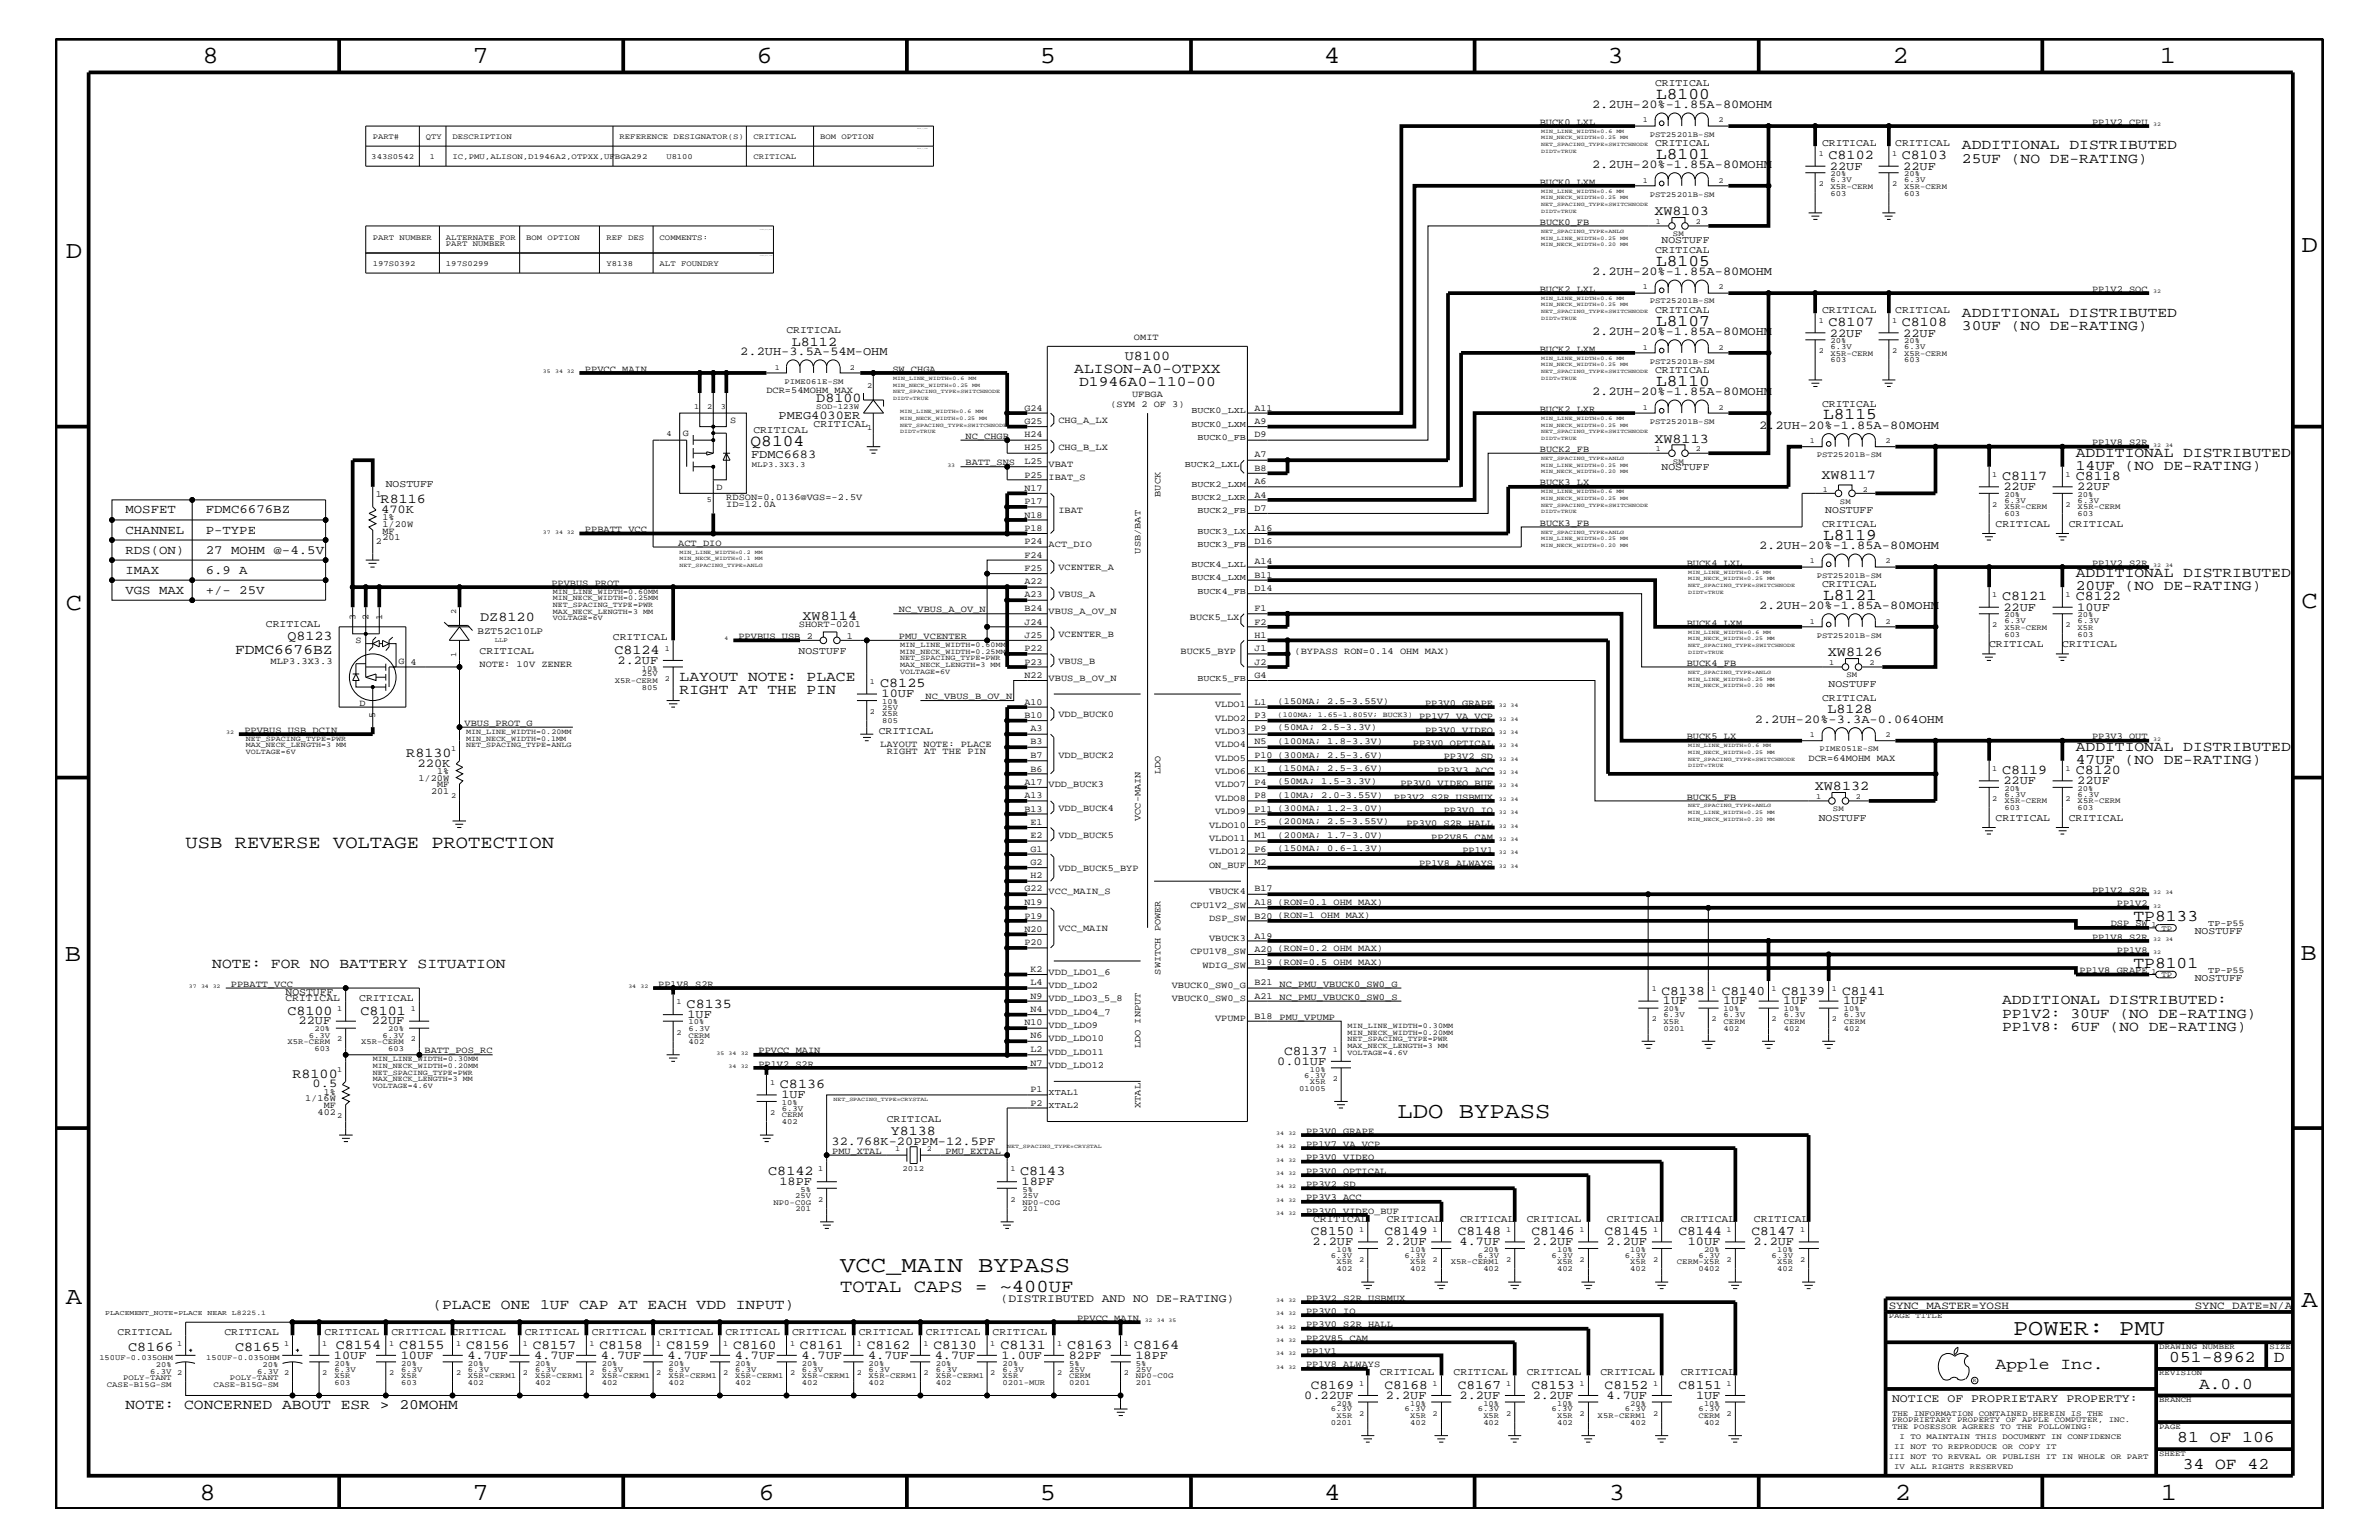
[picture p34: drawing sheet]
<svg xmlns="http://www.w3.org/2000/svg" width="432mm" height="279mm" viewBox="0 0 432 279" stroke-linecap="round" stroke-linejoin="round" font-family="sans-serif">
<defs><g id="words">
<g font-size="4.5">
<text x="36.7" y="11.5">8</text>
<text x="85.8" y="11.5">7</text>
<text x="137.3" y="11.5">6</text>
<text x="188.7" y="11.5">5</text>
<text x="240.3" y="11.5">4</text>
<text x="291.8" y="11.5">3</text>
<text x="343.5" y="11.5">2</text>
<text x="392" y="11.5">1</text>
<text x="11.9" y="46.8">D</text>
<text x="417.8" y="45.7">D</text>
<text x="11.9" y="110.6">C</text>
<text x="417.7" y="110.3">C</text>
<text x="11.8" y="174.3">B</text>
<text x="417.6" y="174.2">B</text>
<text x="11.9" y="236.7">A</text>
<text x="417.7" y="237.1">A</text>
<text x="36.2" y="272.1">8</text>
<text x="85.8" y="272.1">7</text>
<text x="137.7" y="272.1">6</text>
<text x="188.7" y="272.1">5</text>
<text x="240.4" y="272.1">4</text>
<text x="292" y="272.1">3</text>
<text x="343.9" y="272.1">2</text>
<text x="392.2" y="272.1">1</text>
</g>
<g font-size="4.1">
<text x="253.7" y="202.9">LDO BYPASS</text>
<text x="152.5" y="230.7">VCC_MAIN BYPASS</text>
<text x="365.4" y="242.3">POWER: PMU</text>
</g>
<g font-size="3.3">
<text x="33.7" y="153.8">USB REVERSE VOLTAGE PROTECTION</text>
<text x="152.5" y="234.4">TOTAL CAPS = ~400UF</text>
</g>
<g font-size="3">
<text x="300.6" y="17.9">L8100</text>
<text x="300.6" y="28.8">L8101</text>
<text x="300.6" y="48.2">L8105</text>
<text x="300.6" y="59.1">L8107</text>
<text x="300.6" y="70">L8110</text>
<text x="330.9" y="76.1">L8115</text>
<text x="136.2" y="80.9">Q8104</text>
<text x="330.9" y="97.9">L8119</text>
<text x="330.9" y="108.8">L8121</text>
<text x="387.2" y="167.1">TP8133</text>
<text x="387.2" y="175.6">TP8101</text>
<text x="362.2" y="248.4">Apple Inc.</text>
<text x="393.7" y="247.1">051-8962</text>
<text x="399.2" y="252">A.0.0</text>
<text x="412.7" y="247.1">D</text>
<text x="395.2" y="261.6">81 OF 106</text>
<text x="396.2" y="266.6">34 OF 42</text>
</g>
<g font-size="2.6">
<text x="356.1" y="29.5">25UF (NO DE-RATING)</text>
<text x="356.1" y="27.1">ADDITIONAL DISTRIBUTED</text>
<text x="356.1" y="59.8">30UF (NO DE-RATING)</text>
<text x="356.1" y="57.4">ADDITIONAL DISTRIBUTED</text>
<text x="195" y="67.7">ALISON-A0-OTPXX</text>
<text x="195.9" y="70">D1946A0-110-00</text>
<text x="376.8" y="82.8">ADDITIONAL DISTRIBUTED</text>
<text x="376.8" y="85.3">14UF (NO DE-RATING)</text>
<text x="376.8" y="104.7">ADDITIONAL DISTRIBUTED</text>
<text x="376.8" y="107.1">20UF (NO DE-RATING)</text>
<text x="42.7" y="118.6">FDMC6676BZ</text>
<text x="123.4" y="125.9">RIGHT AT THE PIN</text>
<text x="123.4" y="123.5">LAYOUT NOTE: PLACE</text>
<text x="376.8" y="136.2">ADDITIONAL DISTRIBUTED</text>
<text x="376.8" y="138.6">47UF (NO DE-RATING)</text>
<text x="38.5" y="175.6">NOTE: FOR NO BATTERY SITUATION</text>
<text x="363.4" y="182.2">ADDITIONAL DISTRIBUTED:</text>
<text x="363.4" y="184.7">PP1V2: 30UF (NO DE-RATING)</text>
<text x="363.4" y="187.1">PP1V8: 6UF (NO DE-RATING)</text>
<text x="78.5" y="237.4">(PLACE ONE 1UF CAP AT EACH VDD INPUT)</text>
<text x="22.8" y="255.6">NOTE: CONCERNED ABOUT ESR &gt; 20MOHM</text>
</g>
<g font-size="2.5">
<text x="331.9" y="28.9">C8102</text>
<text x="345.2" y="28.9">C8103</text>
<text x="300.3" y="39.1">XW8103</text>
<text x="331.9" y="59.2">C8107</text>
<text x="345.2" y="59.2">C8108</text>
<text x="143.7" y="62.8">L8112</text>
<text x="204.2" y="65.3">U8100</text>
<text x="148.2" y="72.9">D8100</text>
<text x="300.3" y="80.3">XW8113</text>
<text x="330.6" y="87">XW8117</text>
<text x="363.4" y="87.1">C8117</text>
<text x="376.8" y="87.1">C8118</text>
<text x="69.1" y="91.2">R8116</text>
<text x="87.2" y="112.7">DZ8120</text>
<text x="145.7" y="112.5">XW8114</text>
<text x="363.4" y="108.9">C8121</text>
<text x="376.8" y="108.9">C8122</text>
<text x="52.2" y="116.2">Q8123</text>
<text x="111.5" y="118.6">C8124</text>
<text x="331.8" y="119.1">XW8126</text>
<text x="159.8" y="124.7">C8125</text>
<text x="331.7" y="129.4">L8128</text>
<text x="73.7" y="137.3">R8130</text>
<text x="329.4" y="143.4">XW8132</text>
<text x="363.4" y="140.4">C8119</text>
<text x="376.8" y="140.4">C8120</text>
<text x="52.2" y="184.1">C8100</text>
<text x="65.4" y="184.1">C8101</text>
<text x="124.6" y="182.9">C8135</text>
<text x="53.1" y="195.5">R8100</text>
<text x="141.6" y="197.4">C8136</text>
<text x="161.7" y="205.9">Y8138</text>
<text x="139.4" y="213.2">C8142</text>
<text x="185.2" y="213.2">C8143</text>
<text x="23.3" y="245.1">C8166</text>
<text x="42.7" y="245.1">C8165</text>
<text x="61" y="244.7">C8154</text>
<text x="72.5" y="244.7">C8155</text>
<text x="181.6" y="244.7">C8131</text>
<text x="193.7" y="244.7">C8163</text>
<text x="205.8" y="244.7">C8164</text>
</g>
<g font-size="2.4">
<text x="301.6" y="180.5">C8138</text>
<text x="312.5" y="180.5">C8140</text>
<text x="323.4" y="180.5">C8139</text>
<text x="334.3" y="180.5">C8141</text>
<text x="233.1" y="191.4">C8137</text>
<text x="237.9" y="224.1">C8150</text>
<text x="251.3" y="224.1">C8149</text>
<text x="264.6" y="224.1">C8148</text>
<text x="278" y="224.1">C8146</text>
<text x="291.3" y="224.1">C8145</text>
<text x="304.6" y="224.1">C8144</text>
<text x="317.9" y="224.1">C8147</text>
<text x="84.6" y="244.7">C8156</text>
<text x="96.7" y="244.7">C8157</text>
<text x="108.8" y="244.7">C8158</text>
<text x="121" y="244.7">C8159</text>
<text x="133.1" y="244.7">C8160</text>
<text x="145.2" y="244.7">C8161</text>
<text x="157.3" y="244.7">C8162</text>
<text x="169.4" y="244.7">C8130</text>
<text x="237.9" y="252">C8169</text>
<text x="251.3" y="252">C8168</text>
<text x="264.6" y="252">C8167</text>
<text x="278" y="252">C8153</text>
<text x="291.3" y="252">C8152</text>
<text x="304.6" y="252">C8151</text>
</g>
<g font-size="2.3">
<text x="22.8" y="93.2">MOSFET</text>
<text x="37.3" y="93.2">FDMC6676BZ</text>
<text x="22.8" y="96.8">CHANNEL</text>
<text x="22.8" y="100.4">RDS(ON)</text>
<text x="37.3" y="100.4">27 MOHM @-4.5V</text>
<text x="37.3" y="96.8">P-TYPE</text>
<text x="22.8" y="107.7">VGS MAX</text>
<text x="22.8" y="104.1">IMAX</text>
<text x="37.3" y="104.1">6.9 A</text>
<text x="37.3" y="107.7">+/- 25V</text>
</g>
<g font-size="2.2">
<text x="289" y="19.6">2.2UH-20%-1.85A-80MOHM</text>
<text x="289" y="30.5">2.2UH-20%-1.85A-80MOHM</text>
<text x="332.1" y="30.8">22UF</text>
<text x="345.4" y="30.8">22UF</text>
<text x="289" y="49.9">2.2UH-20%-1.85A-80MOHM</text>
<text x="134.4" y="64.5">2.2UH-3.5A-54M-OHM</text>
<text x="289" y="60.8">2.2UH-20%-1.85A-80MOHM</text>
<text x="332.1" y="61.1">22UF</text>
<text x="345.4" y="61.1">22UF</text>
<text x="289" y="71.7">2.2UH-20%-1.85A-80MOHM</text>
<text x="141.3" y="76.1">PMEG4030ER</text>
<text x="319.3" y="77.8">2.2UH-20%-1.85A-80MOHM</text>
<text x="136.3" y="83.1">FDMC6683</text>
<text x="363.6" y="88.9">22UF</text>
<text x="377" y="88.9">22UF</text>
<text x="69.2" y="93.1">470K</text>
<text x="319.3" y="99.6">2.2UH-20%-1.85A-80MOHM</text>
<text x="319.3" y="110.5">2.2UH-20%-1.85A-80MOHM</text>
<text x="363.6" y="110.8">22UF</text>
<text x="377" y="110.8">10UF</text>
<text x="112.1" y="120.4">2.2UF</text>
<text x="160" y="126.5">10UF</text>
<text x="318.5" y="131.1">2.2UH-20%-3.3A-0.064OHM</text>
<text x="75.8" y="139.1">220K</text>
<text x="363.6" y="142.3">22UF</text>
<text x="377" y="142.3">22UF</text>
<text x="54.2" y="185.9">22UF</text>
<text x="67.5" y="185.9">22UF</text>
<text x="124.8" y="184.7">1UF</text>
<text x="301.8" y="182.2">1UF</text>
<text x="312.8" y="182.2">1UF</text>
<text x="323.7" y="182.2">1UF</text>
<text x="334.5" y="182.2">1UF</text>
<text x="56.7" y="197.3">0.5</text>
<text x="231.8" y="193.2">0.01UF</text>
<text x="141.8" y="199.2">1UF</text>
<text x="150.9" y="207.7">32.768K-20PPM-12.5PF</text>
<text x="141.5" y="215">18PF</text>
<text x="185.4" y="215">18PF</text>
<text x="238.3" y="225.9">2.2UF</text>
<text x="251.5" y="225.9">2.2UF</text>
<text x="264.9" y="225.9">4.7UF</text>
<text x="278.2" y="225.9">2.2UF</text>
<text x="291.6" y="225.9">2.2UF</text>
<text x="306.3" y="225.9">10UF</text>
<text x="318.3" y="225.9">2.2UF</text>
<text x="60.6" y="246.5">10UF</text>
<text x="72.7" y="246.5">10UF</text>
<text x="84.8" y="246.5">4.7UF</text>
<text x="96.9" y="246.5">4.7UF</text>
<text x="109.1" y="246.5">4.7UF</text>
<text x="121.2" y="246.5">4.7UF</text>
<text x="133.4" y="246.5">4.7UF</text>
<text x="145.5" y="246.5">4.7UF</text>
<text x="157.6" y="246.5">4.7UF</text>
<text x="169.7" y="246.5">4.7UF</text>
<text x="181.8" y="246.5">1.0UF</text>
<text x="194" y="246.5">82PF</text>
<text x="206.1" y="246.5">18PF</text>
<text x="236.7" y="253.8">0.22UF</text>
<text x="251.5" y="253.8">2.2UF</text>
<text x="264.9" y="253.8">2.2UF</text>
<text x="278.2" y="253.8">2.2UF</text>
<text x="291.6" y="253.8">4.7UF</text>
<text x="307.8" y="253.8">1UF</text>
</g>
<g font-size="2.1">
<text x="181.6" y="236.2">(DISTRIBUTED AND NO DE-RATING)</text>
<text x="343.4" y="254.4">NOTICE OF PROPRIETARY PROPERTY:</text>
</g>
<g font-size="2">
<text x="342.8" y="237.4">SYNC_MASTER=YOSH</text>
<text x="398.4" y="237.4">SYNC_DATE=N/A</text>
</g>
<g font-size="1.9">
<text x="300.4" y="15.6">CRITICAL</text>
<text x="300.4" y="26.5">CRITICAL</text>
<text x="330.7" y="26.5">CRITICAL</text>
<text x="344" y="26.5">CRITICAL</text>
<text x="300.4" y="45.9">CRITICAL</text>
<text x="301.6" y="44.1">NOSTUFF</text>
<text x="300.4" y="56.8">CRITICAL</text>
<text x="330.7" y="56.8">CRITICAL</text>
<text x="344" y="56.8">CRITICAL</text>
<text x="142.7" y="60.4">CRITICAL</text>
<text x="300.4" y="67.7">CRITICAL</text>
<text x="147.7" y="77.4">CRITICAL</text>
<text x="330.7" y="73.8">CRITICAL</text>
<text x="136.7" y="78.6">CRITICAL</text>
<text x="70" y="88.3">NOSTUFF</text>
<text x="301.6" y="85.3">NOSTUFF</text>
<text x="330.7" y="95.6">CRITICAL</text>
<text x="331.3" y="93.2">NOSTUFF</text>
<text x="362.2" y="95.6">CRITICAL</text>
<text x="375.5" y="95.6">CRITICAL</text>
<text x="330.7" y="106.5">CRITICAL</text>
<text x="48.3" y="113.7">CRITICAL</text>
<text x="87" y="118.6">CRITICAL</text>
<text x="111.3" y="116.2">CRITICAL</text>
<text x="144.9" y="118.6">NOSTUFF</text>
<text x="361" y="117.4">CRITICAL</text>
<text x="374.3" y="117.4">CRITICAL</text>
<text x="331.9" y="124.7">NOSTUFF</text>
<text x="330.7" y="127.1">CRITICAL</text>
<text x="159.5" y="133.2">CRITICAL</text>
<text x="330.1" y="149">NOSTUFF</text>
<text x="362.2" y="149">CRITICAL</text>
<text x="375.5" y="149">CRITICAL</text>
<text x="398.4" y="169.5">NOSTUFF</text>
<text x="398.4" y="178">NOSTUFF</text>
<text x="51.8" y="181.6">CRITICAL</text>
<text x="51.8" y="180.5">NOSTUFF</text>
<text x="65.2" y="181.6">CRITICAL</text>
<text x="161" y="203.5">CRITICAL</text>
<text x="238.3" y="221.7">CRITICAL</text>
<text x="251.7" y="221.7">CRITICAL</text>
<text x="265" y="221.7">CRITICAL</text>
<text x="277.1" y="221.7">CRITICAL</text>
<text x="291.7" y="221.7">CRITICAL</text>
<text x="305.1" y="221.7">CRITICAL</text>
<text x="318.3" y="221.7">CRITICAL</text>
<text x="21.3" y="242.3">CRITICAL</text>
<text x="40.7" y="242.3">CRITICAL</text>
<text x="58.9" y="242.3">CRITICAL</text>
<text x="71" y="242.3">CRITICAL CRITICAL</text>
<text x="95.2" y="242.3">CRITICAL</text>
<text x="107.4" y="242.3">CRITICAL</text>
<text x="119.5" y="242.3">CRITICAL</text>
<text x="131.7" y="242.3">CRITICAL</text>
<text x="143.8" y="242.3">CRITICAL</text>
<text x="155.9" y="242.3">CRITICAL</text>
<text x="168.1" y="242.3">CRITICAL</text>
<text x="180.2" y="242.3">CRITICAL</text>
<text x="250.4" y="249.5">CRITICAL</text>
<text x="263.8" y="249.5">CRITICAL</text>
<text x="277.1" y="249.5">CRITICAL</text>
<text x="290.5" y="249.5">CRITICAL</text>
<text x="305.1" y="249.5">CRITICAL</text>
</g>
<text font-size="1.8" x="86.7" y="115">BZT52C10LP</text>
<g font-size="1.7">
<text x="279.5" y="22.6">BUCK0_LXL</text>
<text x="379.7" y="22.6">PP1V2_CPU</text>
<text x="279.5" y="33.6">BUCK0_LXM</text>
<text x="279.5" y="40.8">BUCK0_FB</text>
<text x="279.5" y="52.9">BUCK2_LXL</text>
<text x="379.7" y="52.9">PP1V2_SOC</text>
<text x="205.8" y="61.7">OMIT</text>
<text x="279.5" y="63.9">BUCK2_LXM</text>
<text x="106.2" y="67.5">PPVCC_MAIN</text>
<text x="139.1" y="71.3">DCR=54MOHM MAX</text>
<text x="162" y="67.5">SW_CHGA</text>
<text x="205.5" y="72">UFBGA</text>
<text x="132.5" y="76.8">S</text>
<text x="185.9" y="74.5">G24</text>
<text x="185.9" y="76.9">G25</text>
<text x="192.1" y="76.8">CHG_A_LX</text>
<text x="201.5" y="73.8">(SYM 2 OF 3)</text>
<text x="227.7" y="74.5">A11</text>
<text x="227.7" y="76.9">A9</text>
<text x="279.5" y="74.7">BUCK2_LXR</text>
<text x="124" y="79.2">G</text>
<text x="175.3" y="79.6">NC_CHGB</text>
<text x="185.9" y="79.4">H24</text>
<text x="185.9" y="81.7">H25</text>
<text x="192.1" y="81.6">CHG_B_LX</text>
<text x="227.7" y="79.4">D9</text>
<text x="227.7" y="83">A7</text>
<text x="279.5" y="82">BUCK2_FB</text>
<text x="379.7" y="80.8">PP1V8_S2R</text>
<text x="130" y="88.9">D</text>
<text x="175.3" y="84.4">BATT_SNS</text>
<text x="185.9" y="89">N17</text>
<text x="185.9" y="86.6">P25</text>
<text x="185.9" y="84.2">L25</text>
<text x="190.3" y="84.7">VBAT</text>
<text x="190.3" y="87.1">IBAT_S</text>
<text x="227.7" y="85.4">B8</text>
<text x="227.7" y="87.8">A6</text>
<text x="279.5" y="88.1">BUCK3_LX</text>
<text x="68.2" y="90.1">1</text>
<text x="69.4" y="94.3">1%</text>
<text x="69.4" y="95.6">1/20W</text>
<text x="131.8" y="92">ID=12.0A</text>
<text x="131.8" y="90.7">RDSON=0.0136@VGS=-2.5V</text>
<text x="185.9" y="91.5">P17</text>
<text x="185.9" y="93.9">N18</text>
<text x="192.1" y="93.2">IBAT</text>
<text x="210.7" y="90.1" transform="rotate(-90 210.7 90.1)">BUCK</text>
<text x="227.7" y="92.7">D7</text>
<text x="227.7" y="90.3">A4</text>
<text x="279.5" y="95.4">BUCK3_FB</text>
<text x="68.2" y="98.7">2</text>
<text x="69.4" y="96.8">MF</text>
<text x="69.4" y="98">201</text>
<text x="106.2" y="96.5">PPBATT_VCC</text>
<text x="123.1" y="99">ACT_DIO</text>
<text x="185.9" y="98.7">P24</text>
<text x="185.9" y="96.3">P18</text>
<text x="185.9" y="101.2">F24</text>
<text x="190.3" y="99.3">ACT_DIO</text>
<text x="207" y="100.4" transform="rotate(-90 207 100.4)">USB/BAT</text>
<text x="227.7" y="98.7">D16</text>
<text x="227.7" y="96.3">A16</text>
<text x="100.1" y="106.3">PPVBUS_PROT</text>
<text x="185.9" y="106">A22</text>
<text x="185.9" y="103.6">F25</text>
<text x="192.1" y="103.5">VCENTER_A</text>
<text x="227.7" y="107.2">D14</text>
<text x="227.7" y="102.4">A14</text>
<text x="227.7" y="104.8">B11</text>
<text x="306.2" y="102.6">BUCK4_LXL</text>
<text x="379.7" y="102.6">PP1V2_S2R</text>
<text x="64.5" y="112.6" transform="rotate(-90 64.5 112.6)">3</text>
<text x="66.9" y="112.6" transform="rotate(-90 66.9 112.6)">2</text>
<text x="69.3" y="112.6" transform="rotate(-90 69.3 112.6)">1</text>
<text x="145" y="113.7">SHORT-0201</text>
<text x="163.2" y="111.1">NC_VBUS_A_OV_N</text>
<text x="185.9" y="108.4">A23</text>
<text x="185.9" y="110.9">B24</text>
<text x="185.9" y="113.3">J24</text>
<text x="190.3" y="111.4">VBUS_A_OV_N</text>
<text x="192.1" y="108.3">VBUS_A</text>
<text x="216" y="112.6">BUCK5_LX</text>
<text x="227.7" y="110.9">F1</text>
<text x="227.7" y="113.3">F2</text>
<text x="306.2" y="113.6">BUCK4_LXM</text>
<text x="64.5" y="116.6">S</text>
<text x="134" y="115.9">PPVBUS_USB 2</text>
<text x="153.7" y="115.9">1</text>
<text x="163.2" y="115.9">PMU_VCENTER</text>
<text x="185.9" y="118.1">P22</text>
<text x="185.9" y="115.7">J25</text>
<text x="192.1" y="115.6">VCENTER_B</text>
<text x="214.3" y="118.6">BUCK5_BYP</text>
<text x="227.7" y="115.7">H1</text>
<text x="227.7" y="118.1">J1</text>
<text x="235" y="118.6">(BYPASS RON=0.14 OHM MAX)</text>
<text x="49.1" y="120.4">MLP3.3X3.3</text>
<text x="72.3" y="120.4">G</text>
<text x="74.5" y="120.6">4</text>
<text x="87" y="121">NOTE: 10V ZENER</text>
<text x="185.9" y="120.6">P23</text>
<text x="185.9" y="123">N22</text>
<text x="190.3" y="123.5">VBUS_B_OV_N</text>
<text x="192.1" y="120.4">VBUS_B</text>
<text x="227.7" y="120.6">J2</text>
<text x="227.7" y="123">G4</text>
<text x="306.2" y="120.8">BUCK4_FB</text>
<text x="65.3" y="128">D</text>
<text x="68.1" y="130.2" transform="rotate(-90 68.1 130.2)">5</text>
<text x="84.3" y="131.7">VBUS_PROT_G</text>
<text x="168" y="126.9">NC_VBUS_B_OV_N</text>
<text x="185.9" y="127.9">A10</text>
<text x="185.9" y="130.2">B10</text>
<text x="192.1" y="130.2">VDD_BUCK0</text>
<text x="220.6" y="128.3">VLDO1</text>
<text x="220.6" y="130.8">VLDO2</text>
<text x="227.7" y="127.9">L1</text>
<text x="227.7" y="130.2">P3</text>
<text x="231.9" y="127.7">(150MA; 2.5-3.55V)</text>
<text x="257.6" y="130.5">PP1V7_VA_VCP</text>
<text x="258.7" y="128">PP3V0_GRAPE</text>
<text x="44.4" y="133">PPVBUS_USB_DCIN</text>
<text x="159.8" y="135.6">LAYOUT NOTE: PLACE</text>
<text x="161" y="136.8">RIGHT AT THE PIN</text>
<text x="187" y="132.7">A3</text>
<text x="187" y="135.1">B3</text>
<text x="187" y="137.5">B7</text>
<text x="192.1" y="137.4">VDD_BUCK2</text>
<text x="220.6" y="133.2">VLDO3</text>
<text x="220.6" y="135.6">VLDO4</text>
<text x="227.7" y="132.7">P9</text>
<text x="227.7" y="135.1">N5</text>
<text x="227.7" y="137.5">P10 (300MA; 2.5-3.6V)</text>
<text x="231.9" y="135">(100MA; 1.8-3.3V)</text>
<text x="231.9" y="132.5">(50MA; 2.5-3.3V)</text>
<text x="256.5" y="135.3">PP3V0_OPTICAL</text>
<text x="258.7" y="133">PP3V0_VIDEO</text>
<text x="262" y="137.8">PP3V2_SD</text>
<text x="306.2" y="134.1">BUCK5_LX</text>
<text x="379.7" y="134.1">PP3V3_OUT</text>
<text x="75.9" y="141.7">1/20W</text>
<text x="79.3" y="140.4">1%</text>
<text x="79.3" y="142.9">MF</text>
<text x="185.9" y="142.4">A17</text>
<text x="187" y="140">B6</text>
<text x="190.3" y="142.9">VDD_BUCK3</text>
<text x="210.7" y="140.4" transform="rotate(-90 210.7 140.4)">LDO</text>
<text x="220.6" y="138">VLDO5</text>
<text x="220.6" y="140.4">VLDO6</text>
<text x="220.6" y="142.9">VLDO7</text>
<text x="227.7" y="140">K1</text>
<text x="227.7" y="142.4">P4</text>
<text x="231.9" y="139.8">(150MA; 2.5-3.6V)</text>
<text x="231.9" y="142.3">(50MA; 1.5-3.3V)</text>
<text x="254.2" y="142.6">PP3V0_VIDEO_BUF</text>
<text x="260.9" y="140.2">PP3V3_ACC</text>
<text x="328.3" y="138">DCR=64MOHM MAX</text>
<text x="78.2" y="144">201</text>
<text x="185.9" y="144.8">A13</text>
<text x="185.9" y="147.3">B13</text>
<text x="187" y="149.6">E1</text>
<text x="192.1" y="147.1">VDD_BUCK4</text>
<text x="207" y="149" transform="rotate(-90 207 149)">VCC-MAIN</text>
<text x="220.6" y="145.3">VLDO8</text>
<text x="220.6" y="147.7">VLDO9</text>
<text x="227.7" y="149.6">P5</text>
<text x="227.7" y="144.8">P8</text>
<text x="227.7" y="147.3">P11 (300MA; 1.2-3.0V)</text>
<text x="231.9" y="149.5">(200MA; 2.5-3.55V)</text>
<text x="231.9" y="144.7">(10MA; 2.0-3.55V)</text>
<text x="253" y="145.1">PP3V2_S2R_USBMUX</text>
<text x="255.3" y="149.9">PP3V0_S2R_HALL</text>
<text x="262" y="147.5">PP3V0_IO</text>
<text x="306.2" y="145.1">BUCK5_FB</text>
<text x="187" y="152.1">E2</text>
<text x="187" y="154.5">G1</text>
<text x="192.1" y="152">VDD_BUCK5</text>
<text x="219.5" y="150.1">VLDO10</text>
<text x="219.5" y="152.6">VLDO11</text>
<text x="219.5" y="155">VLDO12</text>
<text x="227.7" y="152.1">M1</text>
<text x="227.7" y="154.5">P6</text>
<text x="231.9" y="154.4">(150MA; 0.6-1.3V)</text>
<text x="231.9" y="152">(200MA; 1.7-3.0V)</text>
<text x="259.8" y="152.3">PP2V85_CAM</text>
<text x="265.4" y="154.7">PP1V1</text>
<text x="185.9" y="161.7">G22</text>
<text x="187" y="156.9">G2</text>
<text x="187" y="159.4">H2</text>
<text x="192.1" y="158">VDD_BUCK5_BYP</text>
<text x="219.5" y="157.4">ON_BUF</text>
<text x="227.7" y="156.9">M2</text>
<text x="227.7" y="161.7">B17</text>
<text x="257.6" y="157.2">PP1V8_ALWAYS</text>
<text x="379.7" y="162">PP1V2_S2R</text>
<text x="185.9" y="164.2">N19</text>
<text x="185.9" y="166.7">P19</text>
<text x="190.3" y="162.2">VCC_MAIN_S</text>
<text x="216.1" y="164.7">CPU1V2_SW</text>
<text x="219.5" y="162.2">VBUCK4</text>
<text x="219.5" y="167.1">DSP_SW</text>
<text x="227.7" y="164.2">A18 (RON=0.1 OHM MAX)</text>
<text x="227.7" y="166.7">B20 (RON=1 OHM MAX)</text>
<text x="384.2" y="164.5">PP1V2</text>
<text x="185.9" y="169">N20</text>
<text x="185.9" y="171.5">P20</text>
<text x="192.1" y="168.9">VCC_MAIN</text>
<text x="216.1" y="173.2">CPU1V8_SW</text>
<text x="219.5" y="170.7">VBUCK3</text>
<text x="227.7" y="172.7">A20 (RON=0.2 OHM MAX)</text>
<text x="227.7" y="170.3">A19</text>
<text x="379.7" y="170.5">PP1V8_S2R</text>
<text x="383.1" y="168.1">DSP_SW</text>
<text x="384.2" y="172.9">PP1V8</text>
<text x="41.9" y="179">PPBATT_VCC</text>
<text x="119.5" y="179">PP1V8_S2R</text>
<text x="187" y="176.3">K2</text>
<text x="187" y="178.8">L4</text>
<text x="190.3" y="179.3">VDD_LDO2</text>
<text x="190.3" y="176.8">VDD_LDO1_6</text>
<text x="210.7" y="176.8" transform="rotate(-90 210.7 176.8)">SWITCH POWER</text>
<text x="212.7" y="179.3">VBUCK0_SW0_G</text>
<text x="218.3" y="175.6">WDIG_SW</text>
<text x="227.7" y="178.8">B21</text>
<text x="227.7" y="175.1">B19 (RON=0.5 OHM MAX)</text>
<text x="232.2" y="179">NC_PMU_VBUCK0_SW0_G</text>
<text x="377.4" y="176.6">PP1V8_GRAPE</text>
<text x="187" y="181.2">N9</text>
<text x="187" y="183.6">N4</text>
<text x="190.3" y="181.6">VDD_LDO3_5_8</text>
<text x="190.3" y="184.1">VDD_LDO4_7</text>
<text x="212.7" y="181.6">VBUCK0_SW0_S</text>
<text x="220.6" y="185.3">VPUMP</text>
<text x="227.7" y="181.2">A21</text>
<text x="227.7" y="184.9">B18</text>
<text x="232.2" y="181.4">NC_PMU_VBUCK0_SW0_S</text>
<text x="232.2" y="185">PMU_VPUMP</text>
<text x="77" y="191.1">BATT_POS_RC</text>
<text x="137.7" y="191.1">PPVCC_MAIN</text>
<text x="185.9" y="186">N10</text>
<text x="187" y="188.4">N6</text>
<text x="187" y="190.9">L2</text>
<text x="190.3" y="186.5">VDD_LDO9</text>
<text x="190.3" y="191.4">VDD_LDO11</text>
<text x="190.3" y="188.9">VDD_LDO10</text>
<text x="207" y="190.2" transform="rotate(-90 207 190.2)">LDO INPUT</text>
<text x="137.7" y="193.6">PP1V2_S2R</text>
<text x="187" y="193.3">N7</text>
<text x="190.3" y="193.7">VDD_LDO12</text>
<text x="55.4" y="199.8">1/16W</text>
<text x="57.7" y="202.3">402</text>
<text x="58.8" y="198.7">1%</text>
<text x="58.8" y="201">MF</text>
<text x="187" y="198.1">P1</text>
<text x="187" y="200.6">P2</text>
<text x="207" y="201" transform="rotate(-90 207 201)">XTAL</text>
<text x="151" y="209.3">PMU_XTAL</text>
<text x="171.6" y="209.3">PMU_EXTAL</text>
<text x="237.1" y="208.1">PP1V7_VA_VCP</text>
<text x="237.1" y="205.7">PP3V0_GRAPE</text>
<text x="237.1" y="215.3">PP3V2_SD</text>
<text x="237.1" y="210.5">PP3V0_VIDEO</text>
<text x="237.1" y="213">PP3V0_OPTICAL</text>
<text x="237.1" y="220.2">PP3V0_VIDEO_BUF</text>
<text x="237.1" y="217.8">PP3V3_ACC</text>
<text x="195.5" y="239.6">PPVCC_MAIN</text>
<text x="237.1" y="238.4">PP3V0_IO</text>
<text x="237.1" y="236">PP3V2_S2R_USBMUX</text>
<text x="237.1" y="240.8">PP3V0_S2R_HALL</text>
<text x="237.1" y="243.3">PP2V85_CAM</text>
<text x="237.1" y="245.6">PP1V1</text>
<text x="237.1" y="248.1">PP1V8_ALWAYS</text>
</g>
<g font-size="1.6">
<text x="216.2" y="75">BUCK0_LXL</text>
<text x="216.2" y="77.4">BUCK0_LXM</text>
<text x="217.3" y="79.9">BUCK0_FB</text>
<text x="215.1" y="84.7">BUCK2_LXL</text>
<text x="216.2" y="88.3">BUCK2_LXM</text>
<text x="216.2" y="90.7">BUCK2_LXR</text>
<text x="217.3" y="93.2">BUCK2_FB</text>
<text x="217.3" y="96.8">BUCK3_LX</text>
<text x="217.3" y="99.3">BUCK3_FB</text>
<text x="216.2" y="102.9">BUCK4_LXL</text>
<text x="216.2" y="105.3">BUCK4_LXM</text>
<text x="217.3" y="107.7">BUCK4_FB</text>
<text x="217.3" y="123.5">BUCK5_FB</text>
<text x="400.8" y="168">TP-P55</text>
<text x="400.8" y="176.5">TP-P55</text>
<text x="190.3" y="201">XTAL2</text>
<text x="190.3" y="198.7">XTAL1</text>
</g>
<g font-size="1.4">
<text x="298.2" y="22.2">1</text>
<text x="311.9" y="22.2">2</text>
<text x="67.4" y="28.9">343S0542</text>
<text x="67.6" y="25.3">PART#</text>
<text x="77.3" y="25.3">QTY</text>
<text x="78" y="28.9">1</text>
<text x="82.1" y="25.3">DESCRIPTION</text>
<text x="82.1" y="28.9">IC,PMU,ALISON,D1946A2,OTPXX,UFBGA292</text>
<text x="112.4" y="25.3">REFERENCE DESIGNATOR(S)</text>
<text x="120.9" y="28.9">U8100</text>
<text x="136.7" y="25.3">CRITICAL</text>
<text x="136.7" y="28.9">CRITICAL</text>
<text x="148.8" y="25.3">BOM OPTION</text>
<text x="299.4" y="24.8">PST25201B-SM</text>
<text x="330.1" y="28.3">1</text>
<text x="343.4" y="28.3">1</text>
<text x="298.2" y="33.1">1</text>
<text x="299.4" y="35.7">PST25201B-SM</text>
<text x="311.9" y="33.1">2</text>
<text x="330.1" y="33.7">2</text>
<text x="332.2" y="35.5">603</text>
<text x="332.2" y="31.9">20%</text>
<text x="332.2" y="34.2">X5R-CERM</text>
<text x="332.2" y="33">6.3V</text>
<text x="343.4" y="33.7">2</text>
<text x="345.6" y="34.2">X5R-CERM</text>
<text x="345.6" y="33">6.3V</text>
<text x="345.6" y="35.5">603</text>
<text x="345.6" y="31.9">20%</text>
<text x="300.5" y="40.7">1</text>
<text x="307.8" y="40.7">2</text>
<text x="67.6" y="43.5">PART NUMBER</text>
<text x="80.9" y="43.5">ALTERNATE FOR</text>
<text x="80.9" y="44.6">PART NUMBER</text>
<text x="95.5" y="43.5">BOM OPTION</text>
<text x="110.1" y="43.5">REF DES</text>
<text x="119.7" y="43.5">COMMENTS:</text>
<text x="303.7" y="42.9">SM</text>
<text x="67.6" y="48.3">197S0392</text>
<text x="80.9" y="48.3">197S0299</text>
<text x="110.1" y="48.3">Y8138</text>
<text x="119.7" y="48.3">ALT FOUNDRY</text>
<text x="298.2" y="52.5">1</text>
<text x="311.9" y="52.5">2</text>
<text x="299.4" y="55.1">PST25201B-SM</text>
<text x="330.1" y="58.6">1</text>
<text x="343.4" y="58.6">1</text>
<text x="298.2" y="63.4">1</text>
<text x="299.4" y="66">PST25201B-SM</text>
<text x="311.9" y="63.4">2</text>
<text x="330.1" y="64">2</text>
<text x="332.2" y="65.7">603</text>
<text x="332.2" y="62.3">20%</text>
<text x="332.2" y="64.5">X5R-CERM</text>
<text x="332.2" y="63.4">6.3V</text>
<text x="343.4" y="64">2</text>
<text x="345.6" y="64.5">X5R-CERM</text>
<text x="345.6" y="63.4">6.3V</text>
<text x="345.6" y="65.7">603</text>
<text x="345.6" y="62.3">20%</text>
<text x="140.6" y="67.1">1</text>
<text x="142.4" y="69.6">PIME061E-SM</text>
<text x="154.3" y="67.1">2</text>
<text x="157.4" y="70.4">2</text>
<text x="126" y="74.3">1</text>
<text x="128.4" y="74.3">2</text>
<text x="130.8" y="74.3">3</text>
<text x="148.2" y="74.3">SOD-123W</text>
<text x="298.2" y="74.4">1</text>
<text x="299.4" y="76.9">PST25201B-SM</text>
<text x="311.9" y="74.4">2</text>
<text x="121" y="79.2">4</text>
<text x="157.4" y="78">1</text>
<text x="300.5" y="81.9">1</text>
<text x="307.8" y="81.9">2</text>
<text x="328.5" y="80.5">1</text>
<text x="329.7" y="83">PST25201B-SM</text>
<text x="342.2" y="80.5">2</text>
<text x="136.5" y="84.8">MLP3.3X3.3</text>
<text x="303.7" y="84.1">SM</text>
<text x="330.8" y="89.2">1</text>
<text x="338.1" y="89.2">2</text>
<text x="361.6" y="86.5">1</text>
<text x="374.9" y="86.5">1</text>
<text x="128.3" y="91.1">5</text>
<text x="334" y="91.4">SM</text>
<text x="361.6" y="92">2</text>
<text x="363.8" y="93.7">603</text>
<text x="363.8" y="90.1">20%</text>
<text x="363.8" y="92.4">X5R-CERM</text>
<text x="363.8" y="91.2">6.3V</text>
<text x="374.9" y="92">2</text>
<text x="377.1" y="93.7">603</text>
<text x="377.1" y="90.1">20%</text>
<text x="377.1" y="92.4">X5R-CERM</text>
<text x="377.1" y="91.2">6.3V</text>
<text x="100.3" y="107.7">MIN_LINE_WIDTH=0.60MM</text>
<text x="328.5" y="102.2">1</text>
<text x="329.7" y="104.8">PST25201B-SM</text>
<text x="342.2" y="102.2">2</text>
<text x="82.8" y="111.4" transform="rotate(-90 82.8 111.4)">2</text>
<text x="100.3" y="108.9">MIN_NECK_WIDTH=0.25MM</text>
<text x="100.3" y="111.4">MAX_NECK_LENGTH=3 MM</text>
<text x="100.3" y="110.2">NET_SPACING_TYPE=PWR</text>
<text x="100.3" y="112.6">VOLTAGE=6V</text>
<text x="328.5" y="113.1">1</text>
<text x="342.2" y="113.1">2</text>
<text x="361.6" y="108.3">1</text>
<text x="361.6" y="113.7">2</text>
<text x="363.8" y="112">20%</text>
<text x="363.8" y="113.1">6.3V</text>
<text x="374.9" y="108.3">1</text>
<text x="374.9" y="113.7">2</text>
<text x="377.1" y="112">20%</text>
<text x="377.1" y="113.1">6.3V</text>
<text x="82.8" y="119.2" transform="rotate(-90 82.8 119.2)">1</text>
<text x="120.6" y="118.1">1</text>
<text x="163.4" y="119.8">NET_SPACING_TYPE=PWR</text>
<text x="163.4" y="118.6">MIN_NECK_WIDTH=0.25MM</text>
<text x="163.4" y="117.4">MIN_LINE_WIDTH=0.60MM</text>
<text x="329.7" y="115.7">PST25201B-SM</text>
<text x="363.8" y="115.5">603</text>
<text x="363.8" y="114.2">X5R-CERM</text>
<text x="377.1" y="115.5">603</text>
<text x="377.1" y="114.2">X5R</text>
<text x="111.6" y="124">X5R-CERM</text>
<text x="116.5" y="121.7">10%</text>
<text x="116.5" y="122.7">25V</text>
<text x="116.5" y="125.2">805</text>
<text x="120.6" y="123.5">2</text>
<text x="157.9" y="124.1">1</text>
<text x="163.4" y="121">MAX_NECK_LENGTH=3 MM</text>
<text x="163.4" y="122.3">VOLTAGE=6V</text>
<text x="332" y="120.7">1</text>
<text x="335.2" y="122.9">SM</text>
<text x="339.3" y="120.7">2</text>
<text x="157.9" y="129.6">2</text>
<text x="160.1" y="131.3">805</text>
<text x="160.1" y="128.8">25V</text>
<text x="160.1" y="127.7">10%</text>
<text x="160.1" y="130">X5R</text>
<text x="231.9" y="130.2">(100MA; 1.65-1.805V; BUCK3)</text>
<text x="44.6" y="135.6">MAX_NECK_LENGTH=3 MM</text>
<text x="44.6" y="134.4">NET_SPACING_TYPE=PWR</text>
<text x="44.6" y="136.8">VOLTAGE=6V</text>
<text x="81.9" y="136.2">1</text>
<text x="84.6" y="133.2">MIN_LINE_WIDTH=0.20MM</text>
<text x="84.6" y="135.6">NET_SPACING_TYPE=ANLG</text>
<text x="84.6" y="134.4">MIN_NECK_WIDTH=0.1MM</text>
<text x="328.5" y="133.8">1</text>
<text x="330.2" y="136.3">PIME051E-SM</text>
<text x="342.2" y="133.8">2</text>
<text x="361.6" y="139.8">1</text>
<text x="363.8" y="143.5">20%</text>
<text x="374.9" y="139.8">1</text>
<text x="377.1" y="143.5">20%</text>
<text x="81.9" y="144.7">2</text>
<text x="329.6" y="144.9">1</text>
<text x="332.7" y="147.1">SM</text>
<text x="336.8" y="144.9">2</text>
<text x="361.6" y="145.3">2</text>
<text x="363.8" y="147">603</text>
<text x="363.8" y="145.7">X5R-CERM</text>
<text x="363.8" y="144.6">6.3V</text>
<text x="374.9" y="145.3">2</text>
<text x="377.1" y="147">603</text>
<text x="377.1" y="145.7">X5R-CERM</text>
<text x="377.1" y="144.6">6.3V</text>
<text x="390.5" y="168.2">1</text>
<text x="392.3" y="168.9">TP</text>
<text x="299.8" y="179.9">1</text>
<text x="310.6" y="179.9">1</text>
<text x="321.6" y="179.9">1</text>
<text x="332.5" y="179.9">1</text>
<text x="390.5" y="176.7">1</text>
<text x="392.3" y="177.3">TP</text>
<text x="61.2" y="183.5">1</text>
<text x="74.6" y="183.5">1</text>
<text x="122.8" y="182.2">1</text>
<text x="125" y="185.9">10%</text>
<text x="299.8" y="185.3">2</text>
<text x="301.9" y="185.8">X5R</text>
<text x="301.9" y="183.5">20%</text>
<text x="301.9" y="184.6">6.3V</text>
<text x="310.6" y="185.3">2</text>
<text x="312.8" y="183.5">10%</text>
<text x="312.8" y="185.8">CERM</text>
<text x="312.8" y="184.6">6.3V</text>
<text x="321.6" y="185.3">2</text>
<text x="323.8" y="183.5">10%</text>
<text x="323.8" y="185.8">CERM</text>
<text x="323.8" y="184.6">6.3V</text>
<text x="332.5" y="185.3">2</text>
<text x="334.7" y="185.8">CERM</text>
<text x="334.7" y="184.6">6.3V</text>
<text x="334.7" y="183.5">10%</text>
<text x="52.2" y="189.4">X5R-CERM</text>
<text x="56" y="188.2">6.3V</text>
<text x="57.1" y="190.6">603</text>
<text x="57.1" y="187.1">20%</text>
<text x="61.2" y="188.9">2</text>
<text x="65.5" y="189.4">X5R-CERM</text>
<text x="69.4" y="188.2">6.3V</text>
<text x="70.4" y="190.6">603</text>
<text x="70.4" y="187.1">20%</text>
<text x="74.6" y="188.9">2</text>
<text x="122.8" y="187.7">2</text>
<text x="125" y="189.4">402</text>
<text x="125" y="188.2">CERM</text>
<text x="125" y="187">6.3V</text>
<text x="241.9" y="190.8">1</text>
<text x="244.6" y="187.7">MIN_NECK_WIDTH=0.20MM</text>
<text x="244.6" y="186.5">MIN_LINE_WIDTH=0.30MM</text>
<text x="244.6" y="191.4">VOLTAGE=4.6V</text>
<text x="244.6" y="190.2">MAX_NECK_LENGTH=3 MM</text>
<text x="244.6" y="188.9">NET_SPACING_TYPE=PWR</text>
<text x="301.9" y="187">0201</text>
<text x="312.8" y="187">402</text>
<text x="323.8" y="187">402</text>
<text x="334.7" y="187">402</text>
<text x="61.2" y="194.4">1</text>
<text x="67.6" y="193.7">MIN_NECK_WIDTH=0.20MM</text>
<text x="67.6" y="192.6">MIN_LINE_WIDTH=0.30MM</text>
<text x="67.6" y="196.2">MAX_NECK_LENGTH=3 MM</text>
<text x="67.6" y="195">NET_SPACING_TYPE=PWR</text>
<text x="67.6" y="197.4">VOLTAGE=4.6V</text>
<text x="139.8" y="196.8">1</text>
<text x="235.8" y="197.9">01005</text>
<text x="236.7" y="195.5">6.3V</text>
<text x="237.7" y="194.4">10%</text>
<text x="237.7" y="196.7">X5R</text>
<text x="241.9" y="196.2">2</text>
<text x="61.2" y="202.9">2</text>
<text x="139.8" y="202.3">2</text>
<text x="141.9" y="200.4">10%</text>
<text x="141.9" y="204">402</text>
<text x="141.9" y="202.7">CERM</text>
<text x="141.9" y="201.5">6.3V</text>
<text x="162.5" y="208.9">1</text>
<text x="168.2" y="208.9">2</text>
<text x="148.5" y="212.5">1</text>
<text x="163.8" y="212.5">2012</text>
<text x="183.4" y="212.5">1</text>
<text x="140.4" y="218.6">NP0-C0G</text>
<text x="144.4" y="217.3">25V</text>
<text x="144.4" y="219.7">201</text>
<text x="145.3" y="216.2">5%</text>
<text x="148.5" y="218">2</text>
<text x="183.4" y="218">2</text>
<text x="185.6" y="217.3">25V</text>
<text x="185.6" y="219.7">201</text>
<text x="185.6" y="218.6">NP0-C0G</text>
<text x="185.6" y="216.2">5%</text>
<text x="242.6" y="227.1">10%</text>
<text x="246.7" y="223.5">1</text>
<text x="255.9" y="227.1">10%</text>
<text x="260" y="223.5">1</text>
<text x="269.2" y="227.1">20%</text>
<text x="273.4" y="223.5">1</text>
<text x="282.6" y="227.1">10%</text>
<text x="286.7" y="223.5">1</text>
<text x="295.9" y="227.1">10%</text>
<text x="300.1" y="223.5">1</text>
<text x="309.3" y="227.1">20%</text>
<text x="313.4" y="223.5">1</text>
<text x="322.6" y="227.1">10%</text>
<text x="326.7" y="223.5">1</text>
<text x="241.6" y="228.2">6.3V</text>
<text x="242.6" y="230.7">402</text>
<text x="242.6" y="229.4">X5R</text>
<text x="246.7" y="229">2</text>
<text x="254.9" y="228.2">6.3V</text>
<text x="255.9" y="230.7">402</text>
<text x="255.9" y="229.4">X5R</text>
<text x="260" y="229">2</text>
<text x="263.3" y="229.4">X5R-CERM1</text>
<text x="268.2" y="228.2">6.3V</text>
<text x="269.2" y="230.7">402</text>
<text x="273.4" y="229">2</text>
<text x="281.6" y="228.2">6.3V</text>
<text x="282.6" y="230.7">402</text>
<text x="282.6" y="229.4">X5R</text>
<text x="286.7" y="229">2</text>
<text x="294.9" y="228.2">6.3V</text>
<text x="295.9" y="230.7">402</text>
<text x="295.9" y="229.4">X5R</text>
<text x="300.1" y="229">2</text>
<text x="304.4" y="229.4">CERM-X5R</text>
<text x="308.3" y="230.7">0402</text>
<text x="308.3" y="228.2">6.3V</text>
<text x="313.4" y="229">2</text>
<text x="321.6" y="228.2">6.3V</text>
<text x="322.6" y="229.4">X5R</text>
<text x="322.6" y="230.7">402</text>
<text x="326.7" y="229">2</text>
<text x="342.8" y="239.2">PAGE TITLE</text>
<text x="32.2" y="244.1">1</text>
<text x="51.6" y="244.1">1</text>
<text x="58.5" y="244.1">1</text>
<text x="70.6" y="244.1">1</text>
<text x="82.8" y="244.1">1</text>
<text x="94.9" y="244.1">1</text>
<text x="107" y="244.1">1</text>
<text x="119.1" y="244.1">1</text>
<text x="131.2" y="244.1">1</text>
<text x="143.4" y="244.1">1</text>
<text x="155.5" y="244.1">1</text>
<text x="167.6" y="244.1">1</text>
<text x="179.7" y="244.1">1</text>
<text x="191.9" y="244.1">1</text>
<text x="204" y="244.1">1</text>
<text x="391.9" y="244.7">DRAWING NUMBER</text>
<text x="411.9" y="244.7">SIZE</text>
<text x="18" y="246.7">150UF-0.035OHM</text>
<text x="19.4" y="251.6">CASE-B15G-SM</text>
<text x="22.4" y="250.4">POLY-TANT</text>
<text x="27.3" y="249.3">6.3V 2</text>
<text x="28.3" y="248.1">20%</text>
<text x="37.4" y="246.7">150UF-0.035OHM</text>
<text x="38.8" y="251.6">CASE-B15G-SM</text>
<text x="41.7" y="250.4">POLY-TANT</text>
<text x="46.7" y="249.3">6.3V 2</text>
<text x="47.7" y="248.1">20%</text>
<text x="58.5" y="249.5">2</text>
<text x="60.7" y="248.9">6.3V</text>
<text x="60.7" y="251.2">603</text>
<text x="60.7" y="250">X5R</text>
<text x="60.7" y="247.8">20%</text>
<text x="70.6" y="249.5">2</text>
<text x="72.8" y="251.2">603</text>
<text x="72.8" y="250">X5R</text>
<text x="72.8" y="247.8">20%</text>
<text x="72.8" y="248.9">6.3V</text>
<text x="82.8" y="249.5">2</text>
<text x="84.9" y="250">X5R-CERM1</text>
<text x="84.9" y="248.9">6.3V</text>
<text x="84.9" y="251.2">402</text>
<text x="84.9" y="247.8">20%</text>
<text x="94.9" y="249.5">2</text>
<text x="97.1" y="251.2">402</text>
<text x="97.1" y="247.8">20%</text>
<text x="97.1" y="250">X5R-CERM1</text>
<text x="97.1" y="248.9">6.3V</text>
<text x="107" y="249.5">2</text>
<text x="109.2" y="250">X5R-CERM1</text>
<text x="109.2" y="248.9">6.3V</text>
<text x="109.2" y="251.2">402</text>
<text x="109.2" y="247.8">20%</text>
<text x="119.1" y="249.5">2</text>
<text x="121.3" y="251.2">402</text>
<text x="121.3" y="247.8">20%</text>
<text x="121.3" y="250">X5R-CERM1</text>
<text x="121.3" y="248.9">6.3V</text>
<text x="131.2" y="249.5">2</text>
<text x="133.4" y="250">X5R-CERM1</text>
<text x="133.4" y="248.9">6.3V</text>
<text x="133.4" y="251.2">402</text>
<text x="133.4" y="247.8">20%</text>
<text x="143.4" y="249.5">2</text>
<text x="145.5" y="251.2">402</text>
<text x="145.5" y="247.8">20%</text>
<text x="145.5" y="248.9">6.3V</text>
<text x="145.5" y="250">X5R-CERM1</text>
<text x="155.5" y="249.5">2</text>
<text x="157.6" y="248.9">6.3V</text>
<text x="157.6" y="251.2">402</text>
<text x="157.6" y="247.8">20%</text>
<text x="157.6" y="250">X5R-CERM1</text>
<text x="167.6" y="249.5">2</text>
<text x="169.8" y="251.2">402</text>
<text x="169.8" y="247.8">20%</text>
<text x="169.8" y="248.9">6.3V</text>
<text x="169.8" y="250">X5R-CERM1</text>
<text x="179.7" y="249.5">2</text>
<text x="181.9" y="250">X5R</text>
<text x="181.9" y="247.8">20%</text>
<text x="181.9" y="251.2">0201-MUR</text>
<text x="181.9" y="248.9">6.3V</text>
<text x="191.9" y="249.5">2</text>
<text x="194.1" y="248.9">25V</text>
<text x="194.1" y="251.2">0201</text>
<text x="194.1" y="247.8">5%</text>
<text x="194.1" y="250">CERM</text>
<text x="204" y="249.5">2</text>
<text x="206.2" y="248.9">25V</text>
<text x="206.2" y="251.2">201</text>
<text x="206.2" y="247.8">5%</text>
<text x="206.2" y="250">NP0-C0G</text>
<text x="246.7" y="251.4">1</text>
<text x="260" y="251.4">1</text>
<text x="273.4" y="251.4">1</text>
<text x="286.7" y="251.4">1</text>
<text x="300.1" y="251.4">1</text>
<text x="313.4" y="251.4">1</text>
<text x="391.9" y="249.5">REVISION</text>
<text x="241.6" y="256.1">6.3V</text>
<text x="242.6" y="257.3">X5R</text>
<text x="242.6" y="255">20%</text>
<text x="246.7" y="256.8">2</text>
<text x="254.9" y="256.1">6.3V</text>
<text x="255.9" y="255">10%</text>
<text x="255.9" y="257.3">X5R</text>
<text x="260" y="256.8">2</text>
<text x="268.2" y="256.1">6.3V</text>
<text x="269.2" y="255">10%</text>
<text x="269.2" y="257.3">X5R</text>
<text x="273.4" y="256.8">2</text>
<text x="281.6" y="256.1">6.3V</text>
<text x="282.6" y="255">10%</text>
<text x="282.6" y="257.3">X5R</text>
<text x="286.7" y="256.8">2</text>
<text x="290" y="257.3">X5R-CERM1</text>
<text x="294.9" y="256.1">6.3V</text>
<text x="295.9" y="255">20%</text>
<text x="300.1" y="256.8">2</text>
<text x="308.3" y="257.3">CERM</text>
<text x="308.3" y="256.1">6.3V</text>
<text x="309.3" y="255">10%</text>
<text x="313.4" y="256.8">2</text>
<text x="343.4" y="256.8">THE INFORMATION CONTAINED HEREIN IS THE</text>
<text x="391.9" y="254.4">BRANCH</text>
<text x="241.6" y="258.5">0201</text>
<text x="255.9" y="258.5">402</text>
<text x="269.2" y="258.5">402</text>
<text x="282.6" y="258.5">402</text>
<text x="295.9" y="258.5">402</text>
<text x="309.3" y="258.5">402</text>
<text x="343.4" y="259.3">THE POSESSOR AGREES TO THE FOLLOWING:</text>
<text x="343.4" y="258">PROPRIETARY PROPERTY OF APPLE COMPUTER, INC.</text>
<text x="343.8" y="262.9">II NOT TO REPRODUCE OR COPY IT</text>
<text x="344.8" y="261.1">I TO MAINTAIN THIS DOCUMENT IN CONFIDENCE</text>
<text x="391.9" y="259.3">PAGE</text>
<text x="342.8" y="264.7">III NOT TO REVEAL OR PUBLISH IT IN WHOLE OR PART</text>
<text x="343.8" y="266.6">IV ALL RIGHTS RESERVED</text>
<text x="391.9" y="264.1">SHEET</text>
</g>
<text font-size="1.3" x="19.1" y="238.6">PLACEMENT_NOTE=PLACE NEAR L8225.1</text>
<text font-size="1.2" x="89.8" y="116.4">LLP</text>
<g font-size="1">
<text x="390.8" y="22.9">32</text>
<text x="279.7" y="24.1">MIN_LINE_WIDTH=0.6</text>
<text x="279.7" y="26.5">NET_SPACING_TYPE=SWITCHNODE</text>
<text x="279.7" y="25.3">MIN_NECK_WIDTH=0.25</text>
<text x="279.7" y="27.7">DIDT=TRUE</text>
<text x="293.4" y="24.1">MM</text>
<text x="294.1" y="25.3">MM</text>
<text x="279.7" y="35">MIN_LINE_WIDTH=0.6</text>
<text x="293.4" y="35">MM</text>
<text x="279.7" y="37.4">NET_SPACING_TYPE=SWITCHNODE</text>
<text x="279.7" y="36.2">MIN_NECK_WIDTH=0.25</text>
<text x="279.7" y="38.6">DIDT=TRUE</text>
<text x="294.1" y="36.2">MM</text>
<text x="279.7" y="42.3">NET_SPACING_TYPE=ANLG</text>
<text x="279.7" y="43.5">MIN_LINE_WIDTH=0.25</text>
<text x="279.7" y="44.6">MIN_NECK_WIDTH=0.20</text>
<text x="294.1" y="43.5">MM</text>
<text x="294.1" y="44.6">MM</text>
<text x="390.8" y="53.2">32</text>
<text x="279.7" y="54.4">MIN_LINE_WIDTH=0.6</text>
<text x="279.7" y="56.8">NET_SPACING_TYPE=SWITCHNODE</text>
<text x="279.7" y="58">DIDT=TRUE</text>
<text x="279.7" y="55.6">MIN_NECK_WIDTH=0.25</text>
<text x="293.4" y="54.4">MM</text>
<text x="294.1" y="55.6">MM</text>
<text x="279.7" y="65.3">MIN_LINE_WIDTH=0.6</text>
<text x="293.4" y="65.3">MM</text>
<text x="98.6" y="67.7">35</text>
<text x="100.8" y="67.7">34 32</text>
<text x="162.1" y="70.1">MIN_NECK_WIDTH=0.25</text>
<text x="162.1" y="71.3">NET_SPACING_TYPE=SWITCHNODE</text>
<text x="162.1" y="68.9">MIN_LINE_WIDTH=0.6</text>
<text x="175.8" y="68.9">MM</text>
<text x="176.5" y="70.1">MM</text>
<text x="279.7" y="67.7">NET_SPACING_TYPE=SWITCHNODE</text>
<text x="279.7" y="66.5">MIN_NECK_WIDTH=0.25</text>
<text x="279.7" y="68.9">DIDT=TRUE</text>
<text x="294.1" y="66.5">MM</text>
<text x="162.1" y="72.6">DIDT=TRUE</text>
<text x="163.4" y="77.4">NET_SPACING_TYPE=SWITCHNODE</text>
<text x="163.4" y="76.2">MIN_NECK_WIDTH=0.25</text>
<text x="163.4" y="75">MIN_LINE_WIDTH=0.6</text>
<text x="177" y="75">MM</text>
<text x="177.7" y="76.2">MM</text>
<text x="279.7" y="76.2">MIN_LINE_WIDTH=0.6</text>
<text x="279.7" y="77.4">MIN_NECK_WIDTH=0.25</text>
<text x="293.4" y="76.2">MM</text>
<text x="294.1" y="77.4">MM</text>
<text x="163.4" y="78.6">DIDT=TRUE</text>
<text x="279.7" y="83.5">NET_SPACING_TYPE=ANLG</text>
<text x="279.7" y="78.6">NET_SPACING_TYPE=SWITCHNODE</text>
<text x="279.7" y="79.9">DIDT=TRUE</text>
<text x="390.8" y="81.1">32</text>
<text x="393" y="81.1">34</text>
<text x="172" y="84.7">33</text>
<text x="279.7" y="89.5">MIN_LINE_WIDTH=0.6</text>
<text x="279.7" y="84.7">MIN_LINE_WIDTH=0.25</text>
<text x="279.7" y="85.9">MIN_NECK_WIDTH=0.20</text>
<text x="293.4" y="89.5">MM</text>
<text x="294.1" y="84.7">MM</text>
<text x="294.1" y="85.9">MM</text>
<text x="279.7" y="92">NET_SPACING_TYPE=SWITCHNODE</text>
<text x="279.7" y="93.2">DIDT=TRUE</text>
<text x="279.7" y="90.7">MIN_NECK_WIDTH=0.25</text>
<text x="294.1" y="90.7">MM</text>
<text x="98.6" y="96.8">37</text>
<text x="100.8" y="96.8">34 32</text>
<text x="123.4" y="100.4">MIN_LINE_WIDTH=0.2</text>
<text x="123.4" y="101.6">MIN_NECK_WIDTH=0.1</text>
<text x="137" y="100.4">MM</text>
<text x="137" y="101.6">MM</text>
<text x="279.7" y="96.8">NET_SPACING_TYPE=ANLG</text>
<text x="279.7" y="99.3">MIN_NECK_WIDTH=0.20</text>
<text x="279.7" y="98">MIN_LINE_WIDTH=0.25</text>
<text x="294.1" y="99.3">MM</text>
<text x="294.1" y="98">MM</text>
<text x="123.4" y="102.9">NET_SPACING_TYPE=ANLG</text>
<text x="306.4" y="104.1">MIN_LINE_WIDTH=0.6</text>
<text x="306.4" y="105.3">MIN_NECK_WIDTH=0.25</text>
<text x="306.4" y="107.7">DIDT=TRUE</text>
<text x="306.4" y="106.5">NET_SPACING_TYPE=SWITCHNODE</text>
<text x="320" y="104.1">MM</text>
<text x="320.7" y="105.3">MM</text>
<text x="390.8" y="102.9">32</text>
<text x="393" y="102.9">34</text>
<text x="131.5" y="116.2">4</text>
<text x="306.4" y="115">MIN_LINE_WIDTH=0.6</text>
<text x="306.4" y="116.2">MIN_NECK_WIDTH=0.25</text>
<text x="306.4" y="118.6">DIDT=TRUE</text>
<text x="306.4" y="117.4">NET_SPACING_TYPE=SWITCHNODE</text>
<text x="320" y="115">MM</text>
<text x="320.7" y="116.2">MM</text>
<text x="306.4" y="122.3">NET_SPACING_TYPE=ANLG</text>
<text x="306.4" y="123.5">MIN_LINE_WIDTH=0.25</text>
<text x="306.4" y="124.7">MIN_NECK_WIDTH=0.20</text>
<text x="320.7" y="123.5">MM</text>
<text x="320.7" y="124.7">MM</text>
<text x="272" y="130.8">32 34</text>
<text x="272" y="128.3">32 34</text>
<text x="41.1" y="133.2">32</text>
<text x="272" y="135.6">32 34</text>
<text x="272" y="133.2">32 34</text>
<text x="306.4" y="135.6">MIN_LINE_WIDTH=0.6</text>
<text x="306.4" y="136.8">MIN_NECK_WIDTH=0.25</text>
<text x="320" y="135.6">MM</text>
<text x="320.7" y="136.8">MM</text>
<text x="390.8" y="134.4">32</text>
<text x="272" y="140.4">32 34</text>
<text x="272" y="142.9">32 34</text>
<text x="272" y="138">32 34</text>
<text x="306.4" y="139.2">DIDT=TRUE</text>
<text x="306.4" y="138">NET_SPACING_TYPE=SWITCHNODE</text>
<text x="272" y="147.7">32 34</text>
<text x="272" y="145.3">32 34</text>
<text x="306.4" y="146.5">NET_SPACING_TYPE=ANLG</text>
<text x="306.4" y="147.7">MIN_LINE_WIDTH=0.25</text>
<text x="306.4" y="149">MIN_NECK_WIDTH=0.20</text>
<text x="320.7" y="147.7">MM</text>
<text x="320.7" y="149">MM</text>
<text x="272" y="155">32 34</text>
<text x="272" y="150.1">32 34</text>
<text x="272" y="152.6">32 34</text>
<text x="272" y="157.4">32 34</text>
<text x="390.8" y="164.7">32</text>
<text x="390.8" y="162.2">32</text>
<text x="393" y="162.2">34</text>
<text x="390.8" y="173.2">32</text>
<text x="390.8" y="170.7">32</text>
<text x="393" y="170.7">34</text>
<text x="34.3" y="179.3">37</text>
<text x="36.5" y="179.3">34 32</text>
<text x="114" y="179.3">34</text>
<text x="116.3" y="179.3">32</text>
<text x="130" y="191.4">35</text>
<text x="132.2" y="191.4">34</text>
<text x="134.5" y="191.4">32</text>
<text x="132.2" y="193.7">34</text>
<text x="134.5" y="193.7">32</text>
<text x="151.3" y="199.8">NET_SPACING_TYPE=CRYSTAL</text>
<text x="182.8" y="208.3">NET_SPACING_TYPE=CRYSTAL</text>
<text x="231.7" y="208.3">34</text>
<text x="231.7" y="205.9">34</text>
<text x="233.9" y="208.3">32</text>
<text x="233.9" y="205.9">32</text>
<text x="231.7" y="213.2">34</text>
<text x="231.7" y="215.6">34</text>
<text x="231.7" y="210.8">34</text>
<text x="233.9" y="213.2">32</text>
<text x="233.9" y="215.6">32</text>
<text x="233.9" y="210.8">32</text>
<text x="231.7" y="220.4">34</text>
<text x="231.7" y="218">34</text>
<text x="233.9" y="220.4">32</text>
<text x="233.9" y="218">32</text>
<text x="207.8" y="239.9">32</text>
<text x="210" y="239.9">34 35</text>
<text x="231.7" y="238.6">34</text>
<text x="231.7" y="236.2">34</text>
<text x="233.9" y="238.6">32</text>
<text x="233.9" y="236.2">32</text>
<text x="231.7" y="241.1">34</text>
<text x="231.7" y="243.5">34</text>
<text x="231.7" y="245.9">34</text>
<text x="233.9" y="241.1">32</text>
<text x="233.9" y="243.5">32</text>
<text x="233.9" y="245.9">32</text>
<text x="231.7" y="248.4">34</text>
<text x="233.9" y="248.4">32</text>
<text x="358.1" y="250.7">R</text>
</g>
</g></defs>
<g fill="none" stroke="#000" stroke-width=".18">
<path d="M66.4 22.9h103v7.3h-103zM66.4 26.5h103M76.1 22.9v7.3M80.9 22.9v7.3M111.3 22.9v7.3M135.5 22.9v7.3M147.7 22.9v7.3M300.4 21.6v1.3h-3.6M300.4 21.7a1.19 1.19 0 0 1 1.2-1.2 1.19 1.19 0 0 1 1.2 1.2 1.19 1.19 0 0 1 1.2-1.2 1.19 1.19 0 0 1 1.2 1.2M302.8 21.6v1.3M302.8 32.5v1.2M305.2 32.5a1.19 1.19 0 0 0-1.2-1.2 1.19 1.19 0 0 0-1.2 1.2 1.19 1.19 0 0 0-1.2-1.2 1.19 1.19 0 0 0-1.2 1.2v1.2h-3.6"/>
<path d="M305.2 21.7a1.19 1.19 0 0 1 1.2-1.2 1.19 1.19 0 0 1 1.2 1.2M305.2 21.6v1.3M307.6 32.5a1.19 1.19 0 0 0-1.2-1.2 1.19 1.19 0 0 0-1.2 1.2v1.2M307.7 21.6v1.3M307.7 21.7a1.19 1.19 0 0 1 1.2-1.2 1.19 1.19 0 0 1 1.2 1.2M310.1 21.6v1.3h3.6M313.7 33.7h-3.6v-1.2a1.19 1.19 0 0 0-1.2-1.2 1.19 1.19 0 0 0-1.2 1.2v1.2M327.7 31.3h3.6M327.7 30.2h3.6M328.3 38.6h2.4M328.8 39.2h1.4M329.1 39.8h.8"/>
<path d="M329.5 26.5v3.7M329.5 31.3v7.3M341 30.2h3.6M341 31.3h3.6M341.7 38.6h2.3M342.1 39.2h1.4M342.5 39.8h.7M342.8 26.5v3.7M342.8 31.3v7.3M66.4 41h74v8.5h-74zM66.4 45.9h74M79.8 41v8.5"/>
<path d="M94.3 41v8.5M108.8 41v8.5M118.5 41v8.5M300.4 51.9v1.3h-3.6M300.4 52a1.19 1.19 0 0 1 1.2-1.2 1.19 1.19 0 0 1 1.2 1.2 1.19 1.19 0 0 1 1.2-1.2 1.19 1.19 0 0 1 1.2 1.2M302.8 51.9v1.3M302.8 41h-43.6v38.9h-32.8M303.5 40.4v-.9h2.3v.9M305.2 52a1.19 1.19 0 0 1 1.2-1.2 1.19 1.19 0 0 1 1.2 1.2M305.2 51.9v1.3M306.4 41h3.7M307.7 51.9v1.3"/>
<path d="M307.7 52a1.19 1.19 0 0 1 1.2-1.2 1.19 1.19 0 0 1 1.2 1.2M310.1 51.9v1.3h3.6M329.5 56.8v3.6M342.8 56.8v3.6M123.4 74.9h12.1v14.6h-12.1zM125.8 79.9h3.7M125.8 78.9v1.8M127 71.3v6.1h4.8v-6.1M129.5 71.3v10.9M129.5 78.6h2.3v8.5h-2.3M145.1 66.5a1.19 1.19 0 0 0-1.2-1.2 1.19 1.19 0 0 0-1.1 1.2v1.2h-3.7M147.6 66.5a1.19 1.19 0 0 0-1.2-1.2 1.19 1.19 0 0 0-1.2 1.2v1.2"/>
<path d="M150 66.5a1.19 1.19 0 0 1 1.2-1.2 1.19 1.19 0 0 1 1.2 1.2M150 66.5a1.19 1.19 0 0 0-1.1-1.2 1.19 1.19 0 0 0-1.2 1.2v1.2M150 66.5v1.2M152.5 66.5v1.2h3.6M156.7 71.3v1.3h3.7v1.2M158.5 67.7v4.9l-1.8 2.3h3.7l-1.9-2.3M158.5 74.9v6.1M174.3 79.9h15.8M182.8 79.9v2.3h7.3M186.4 74.9h3.7M186.4 77.4h3.7M190.1 62.8h36.3v140.7h-36.3z"/>
<path d="M190.7 74.9l.6 .6v1.3l-.6 .6M190.7 79.9l.6 .5v1.2l-.6 .6M208.3 74.9v93.4M226.4 74.9h3.7M226.4 77.4h3.7M302.8 62.8v1.2M302.8 73.8v1.1M305.2 62.8a1.19 1.19 0 0 0-1.2-1.1 1.19 1.19 0 0 0-1.2 1.1 1.19 1.19 0 0 0-1.2-1.1 1.19 1.19 0 0 0-1.2 1.1v1.2h-3.6M305.2 73.8a1.19 1.19 0 0 0-1.2-1.2 1.19 1.19 0 0 0-1.2 1.2 1.19 1.19 0 0 0-1.2-1.2 1.19 1.19 0 0 0-1.2 1.2v1.1h-3.6M307.6 62.8a1.19 1.19 0 0 0-1.2-1.1 1.19 1.19 0 0 0-1.2 1.1v1.2M307.6 73.8a1.19 1.19 0 0 0-1.2-1.2 1.19 1.19 0 0 0-1.2 1.2v1.1M307.7 74.9v-1.1a1.19 1.19 0 0 1 1.2-1.2 1.19 1.19 0 0 1 1.2 1.2v1.1h3.6"/>
<path d="M313.7 64h-3.6v-1.2a1.19 1.19 0 0 0-1.2-1.1 1.19 1.19 0 0 0-1.2 1.1v1.2M327.7 61.7h3.6M327.7 60.4h3.6M328.3 68.9h2.4M328.8 69.5h1.4M329.1 70.1h.8M329.5 61.7v7.2M333.1 79.9v1.1M335.5 79.9a1.19 1.19 0 0 0-1.2-1.2 1.19 1.19 0 0 0-1.2 1.2 1.19 1.19 0 0 0-1.2-1.2 1.19 1.19 0 0 0-1.2 1.2v1.1h-3.6M337.9 79.9a1.19 1.19 0 0 0-1.2-1.2 1.19 1.19 0 0 0-1.1 1.2v1.1M341 60.4h3.6M341 61.7h3.6"/>
<path d="M341.7 68.9h2.3M342.1 69.5h1.4M342.5 70.1h.7M342.8 61.7v7.2M20.3 98h38.8v3.6M20.3 98v3.6h38.8v3.7M20.3 94.3v3.7M34.9 90.7v14.6h-14.6M59.1 94.3h-38.8v-3.6h38.8v7.3M67.7 88.3v3.7l.5 .6-1.2 .6 1.2 .5-1.2 .6 1.2 .7-1.2 .6 .7 .6v5.4M124.6 84.7v-4.8h-6.1v19.3h71.6M125.8 84.7h3.7v8.5"/>
<path d="M125.8 82.2h2.5M125.8 81.3v1.9M125.8 83.8v1.7M128.3 82l1.2 .2-1.2 .4zM131.2 82.2h1.3M131.8 82.2l.7 1.3h-1.3zM157.3 81h2.5M157.8 81.6h1.5M158.2 82.2h.7M174.3 84.7h15.8M182.8 84.7v2.4h7.3M186.4 89.5h3.7"/>
<path d="M186.4 94.3h3.7M186.4 92h3.7M186.4 96.8h3.7M190.7 89.5l.6 .6v6.1l-.6 .6M225.8 83.5l-.6 .6v1.2l.6 .6M226.4 83.5h3.7M226.4 96.8h3.7M226.4 85.9h3.7M226.4 90.7h3.7M226.4 88.3h38.8M302.8 82.2h-32.7v11h-43.7M303.5 81.6v-.9h2.3v.9"/>
<path d="M306.4 82.2h3.7M333.1 89.5h-6v6.1h-51v3.6h-49.7M333.7 88.9v-.9h2.4v.9M336.7 89.5h3.7M338 81v-1.1a1.19 1.19 0 0 1 1.2-1.2 1.19 1.19 0 0 1 1.2 1.2v1.1h3.6M359.2 89.5h3.6M359.2 88.3h3.6M359.8 96.8h2.4M360.3 97.4h1.4M360.6 98h.8M361 84.7v3.6M361 89.5v7.3"/>
<path d="M372.6 88.3h3.6M372.6 89.5h3.6M373.2 96.8h2.3M373.7 97.4h1.4M374 98h.7M374.3 84.7v3.6M374.3 89.5v7.3M20.3 105.3v3.6h14.6M20.3 101.6v3.7M34.9 105.3h24.2v3.6h-24.2zM61.6 113.7h12.1v14.6h-12.1zM66.4 110.2v12.7"/>
<path d="M66.4 101.6h2.4M66.4 116.8h1.3M66.9 102.2h1.4M67.2 102.9h.8M67.7 116.8l1.1-.6v1.2zM68.2 115.6l-.5 .6v1.2l-.7 .6M68.8 110.2v4.8h-4.8v-4.8M68.8 116.8h.6M70.6 116.8l-1.2 .6v-1.2l1.2 .6h1.3v4.2M71.3 115.6l-.7 .6v1.2l-.6 .6M80.6 112.9l.9 .8h3.7M81.3 113.5h3.6l.9 .9"/>
<path d="M83.4 116.2v21.8l-.6 .6 1.2 .6-1.2 .6 1.2 .6-1.2 .7 1.2 .6-.6 .6v6.6M83.4 110.2v3.3M83.4 113.7l1.8 2.5h-3.7zM120.3 119.8h3.7M122.2 116.2v3.6M145.2 116.2h3.7M149.4 115.6v-.9h2.5v.9M152.5 116.2h37.6M157.3 116.2v9.7M162.1 111.4h28M179.2 113.7h10.9M179.2 104.1v12.1"/>
<path d="M186.4 108.9h3.7M186.4 106.5h3.7M186.4 118.6h3.7M190.1 101.6h-10.9v2.5h10.9M190.7 101.6l.6 .6v1.3l-.6 .6M190.7 113.7l.6 .7v1.2l-.6 .6M190.7 106.5l.6 .6v1.2l-.6 .6M190.7 118.6l.6 .6v1.2l-.6 .6M225.8 111.4l-.6 .5v1.2l.6 .6M225.8 116.2l-.6 .6v3.6l.6 .6M226.4 107.7h71.6v13.3h36.4M226.4 116.2h3.7"/>
<path d="M226.4 102.9h3.7M226.4 113.7h3.7M226.4 118.6h3.7M226.4 111.4h3.7M226.4 105.3h3.7M330.7 101.6v1.3h-3.6M330.7 101.7a1.19 1.19 0 0 1 1.2-1.2 1.19 1.19 0 0 1 1.2 1.2 1.19 1.19 0 0 1 1.2-1.2 1.19 1.19 0 0 1 1.2 1.2M333.1 101.6v1.3M333.1 112.5v1.2M335.5 112.5a1.19 1.19 0 0 0-1.2-1.1 1.19 1.19 0 0 0-1.2 1.1 1.19 1.19 0 0 0-1.2-1.1 1.19 1.19 0 0 0-1.2 1.1v1.2h-3.6M335.6 101.6v1.3M335.6 101.7a1.19 1.19 0 0 1 1.1-1.2 1.19 1.19 0 0 1 1.2 1.2"/>
<path d="M337.9 112.5a1.19 1.19 0 0 0-1.2-1.1 1.19 1.19 0 0 0-1.1 1.1v1.2M338 101.6v1.3M338 101.7a1.19 1.19 0 0 1 1.2-1.2 1.19 1.19 0 0 1 1.2 1.2M340.4 101.6v1.3h3.6M344 113.7h-3.6v-1.2a1.19 1.19 0 0 0-1.2-1.1 1.19 1.19 0 0 0-1.2 1.1v1.2M359.2 111.4h3.6M359.2 110.2h3.6M359.8 118.6h2.4M360.3 119.2h1.4M360.6 119.8h.8M361 106.5v3.7M361 111.4v7.2"/>
<path d="M372.6 110.2h3.6M372.6 111.4h3.6M373.2 118.6h2.3M373.7 119.2h1.4M374 119.8h.7M374.3 106.5v3.7M374.3 111.4v7.2M64 122.3h1.2M64.6 123.5v1.1h5.4M66.4 120.4h-1.8v1.9l.6 1.2h-1.2l.6-1.2M66.4 121h3.6M66.4 122.9l1.8-.6v1.2z"/>
<path d="M67.7 124.6v7.3M68.2 122.9h1.8M70 120.4v1.3M70 122.3v1.2M70 124.1v1.2M83.4 121h-12.8v3.6M83.4 131.9h20.6M120.3 121h3.7M121 127.1h2.4M121.4 127.7h1.5M121.8 128.3h.7M122.2 121v6.1"/>
<path d="M155.5 125.9h3.7M155.5 127.1h3.7M156.1 133.2h2.4M156.6 133.8h1.5M157 134.4h.7M157.3 127.1v6.1M186.4 121h3.7M186.4 128.3h3.7M186.4 135.6h3.7M186.4 133.2h3.7M186.4 138h3.7M186.4 130.7h3.7"/>
<path d="M190.1 123.5h-6.1v3.6h-16.9M190.7 128.3l.6 .6v1.3l-.6 .5M190.7 133.2l.6 .6v6l-.6 .6M191.3 125.9h15.7M209.5 125.9h15.7M226.4 123.5h63.1v21.8h42.4M226.4 121h3.7M226.4 128.3h3.7M226.4 135.6h3.7M226.4 133.2h3.7M226.4 138h3.7M226.4 130.7h3.7"/>
<path d="M333.1 133.2a1.19 1.19 0 0 1 1.2-1.2 1.19 1.19 0 0 1 1.2 1.2M333.1 133.2a1.19 1.19 0 0 0-1.2-1.2 1.19 1.19 0 0 0-1.2 1.2v1.2h-3.6M333.1 133.2v1.2M335 120.4v-.9h2.3v.9M337.9 133.2a1.19 1.19 0 0 0-1.2-1.2 1.19 1.19 0 0 0-1.1 1.2v1.2M338 134.4v-1.2a1.19 1.19 0 0 1 1.2-1.2 1.19 1.19 0 0 1 1.2 1.2v1.2h3.6M338 121h3.7M361 138v3.7M374.3 138v3.7M82.1 148.9h2.5M82.6 149.5h1.5M83 150.1h.7"/>
<path d="M186.4 150.1h3.7M186.4 140.4h3.7M186.4 142.9h3.7M186.4 145.3h3.7M186.4 159.9h3.7M186.4 157.4h3.7M186.4 155h3.7M186.4 152.6h3.7M186.4 147.7h3.7M190.7 150.1l.6 .6v1.3l-.6 .6M190.7 145.3l.6 .6v1.2l-.6 .6M190.7 155l.6 .6v3.6l-.6 .7"/>
<path d="M209.5 159.9h15.7M226.4 150.1h3.7M226.4 140.4h3.7M226.4 142.9h3.7M226.4 145.3h3.7M226.4 157.4h3.7M226.4 155h3.7M226.4 152.6h3.7M226.4 147.7h3.7M332.5 144.7v-.9h2.5v.9M335.6 145.3h3.6M359.2 142.9h3.6"/>
<path d="M359.2 141.7h3.6M359.8 150.1h2.4M360.3 150.7h1.4M360.6 151.3h.8M361 142.9v7.2M372.6 141.7h3.6M372.6 142.9h3.6M373.2 150.1h2.3M373.7 150.7h1.4M374 151.3h.7M374.3 142.9v7.2M41 179.3h21.7v6"/>
<path d="M62.7 179.3h13.4v6M186.4 172h3.7M186.4 164.7h3.7M186.4 167.1h3.7M186.4 169.5h3.7M186.4 162.2h3.7M186.4 179.3h3.7M186.4 176.8h3.7M190.7 164.7l.6 .6v6.1l-.6 .6M191.3 174.4h15.7M226.4 164.7h3.7M226.4 167.1h3.7"/>
<path d="M226.4 162.2h3.7M226.4 179.3h28M226.4 175.6h3.7M226.4 173.2h3.7M226.4 170.7h3.7M299.1 162.2v19.4M310.1 164.7v16.9M321 178v3.6M331.9 178v3.6M390.1 176.8h1.3M390.1 168.3h1.3M391.9 167.8a.59 .59 0 0 0-.6 .5 .59 .59 0 0 0 .6 .6"/>
<path d="M391.9 176.2a.59 .59 0 0 0-.6 .6 .59 .59 0 0 0 .6 .6M391.9 167.7h2.5M391.9 177.4h2.4M391.9 176.2h2.5M394.3 167.8a.59 .59 0 0 1 .7 .5 .59 .59 0 0 1-.7 .6h-2.4M394.3 176.2a.59 .59 0 0 1 .7 .6 .59 .59 0 0 1-.7 .6M61 185.3h3.6M61 186.5h3.6M62.7 186.5v9.7l-.6 .6 1.3 .6-1.3 .7 1.3 .6-1.3 .5 1.3 .6-.7 .6v5.5M74.3 185.3h3.6M74.3 186.5h3.6M76.1 186.5v4.9h-13.4"/>
<path d="M76.1 191.4h13.3M120.3 185.3h3.7M120.3 184.1h3.7M121 191.4h2.4M121.4 192h1.5M121.8 192.6h.7M122.2 180.4v3.7M122.2 185.3v6.1M137.3 199.8h3.7M137.3 198.7h3.7M139.1 195v3.7M139.1 199.8v6.1"/>
<path d="M186.4 191.4h3.7M186.4 193.7h3.7M186.4 186.5h3.7M186.4 188.9h3.7M186.4 184.1h3.7M186.4 181.6h3.7M190.1 198.7h-40.1v10.9M191.3 196.2h15.7M226.4 185.3h17v7.3M226.4 181.6h28M241.6 192.6h3.6M241.6 193.7h3.6"/>
<path d="M242.2 199.8h2.4M243.4 193.7v6.1M297.4 181.6h3.6M297.4 182.9h3.6M298 188.9h2.4M298.5 189.5h1.4M298.8 190.2h.8M299.1 182.9v6M308.3 181.6h3.6M308.3 182.9h3.6M308.9 188.9h2.4M309.4 189.5h1.4"/>
<path d="M309.7 190.2h.8M310.1 182.9v6M319.2 181.6h3.7M319.2 182.9h3.7M319.8 188.9h2.4M320.3 189.5h1.5M320.7 190.2h.6M321 182.9v6M330.1 181.6h3.6M330.1 182.9h3.6M330.7 188.9h2.4M331.2 189.5h1.5"/>
<path d="M331.6 190.2h.7M331.9 182.9v6M61.6 205.9h2.4M62.1 206.5h1.4M62.4 207.1h.8M137.9 205.9h2.5M138.4 206.5h1.5M138.8 207.1h.7M148.3 214.4h3.6M148.3 215.6h3.6M150 215.6v6.1M164.6 209.6h-14.6v4.8"/>
<path d="M164.6 208.3v2.5M165.2 208h1.3v3.1h-1.3zM167.1 208.3v2.5M167.1 209.6h15.7M180.9 214.4h3.7M180.9 215.6h3.7M182.8 215.6v6.1M190.1 201h-7.3v13.4M242.7 200.4h1.4M243 201h.8M53.1 239.9h-19.4v6M148.9 221.7h2.4"/>
<path d="M149.4 222.3h1.4M149.7 222.9h.8M181.6 221.7h2.4M182 222.3h1.5M182.5 222.9h.6M246.5 225.3h3.6M246.5 226.5h3.6M247.1 232.6h2.3M247.5 233.2h1.5M247.9 233.8h.7M248.3 221.7v3.6M248.3 226.5v6.1"/>
<path d="M259.8 226.5h3.6M259.8 225.3h3.6M260.4 232.6h2.4M260.9 233.2h1.4M261.2 233.8h.8M261.6 221.7v3.6M261.6 226.5v6.1M273.2 226.5h3.6M273.2 225.3h3.6M273.7 232.6h2.4M274.2 233.2h1.5M274.6 233.8h.7"/>
<path d="M274.9 221.7v3.6M274.9 226.5v6.1M286.4 225.3h3.7M286.4 226.5h3.7M287 232.6h2.5M287.5 233.2h1.5M287.9 233.8h.7M288.3 221.7v3.6M288.3 226.5v6.1M299.8 225.3h3.7M299.8 226.5h3.7M300.4 232.6h2.4"/>
<path d="M300.8 233.2h1.6M301.3 233.8h.6M301.6 221.7v3.6M301.6 226.5v6.1M313.1 226.5h3.7M313.1 225.3h3.7M313.7 232.6h2.5M314.2 233.2h1.5M314.6 233.8h.7M315 221.7v3.6M315 226.5v6.1M326.5 225.3h3.6"/>
<path d="M326.5 226.5h3.6M327.1 232.6h2.4M327.5 233.2h1.5M327.9 233.8h.7M328.3 221.7v3.6M328.3 226.5v6.1M31.8 247.4a5.7 5.7 0 0 1 3.6 0M31.8 245.9h3.7M33.7 247.1v6.1h19.4v-6.1M34.3 245h.6M34.6 244.7v.6M51.2 245.9h3.7"/>
<path d="M51.3 247.4a5.8 5.8 0 0 1 3.6 0M53.1 242.3v3.6M53.1 253.2h4.8M53.7 245h.6M54 244.7v.6M56.1 247.1h3.7M56.1 245.9h3.7M57.9 247.1v6.1h12.1v-6.1M57.9 242.3v3.6M68.2 247.1h3.7M68.2 245.9h3.7M70 253.2h36.4"/>
<path d="M70 242.3v3.6M80.4 245.9h3.6M80.4 247.1h3.6M82.1 242.3v3.6M82.1 247.1v6.1M92.5 245.9h3.6M92.5 247.1h3.6M94.3 242.3v3.6M94.3 247.1v6.1M104.6 245.9h3.6M104.6 247.1h3.6M106.4 247.1v6.1h12.1v-6.1"/>
<path d="M106.4 242.3v3.6M116.8 245.9h3.5M116.8 247.1h3.5M118.5 253.2h12.1M118.5 242.3v3.6M128.9 245.9h3.6M128.9 247.1h3.6M130.6 247.1v6.1h12.2v-6.1M130.6 242.3v3.6M141 245.9h3.6M141 247.1h3.6M142.8 253.2h12.1"/>
<path d="M142.8 242.3v3.6M153.1 247.1h3.6M153.1 245.9h3.6M154.9 247.1v6.1h12.2v-6.1M154.9 242.3v3.6M165.2 247.1h3.6M165.2 245.9h3.6M167.1 242.3v3.6M177.3 247.1h3.6M177.3 245.9h3.6M179.2 247.1v6.1h-12.1M179.2 242.3v3.6"/>
<path d="M189.5 247.1h3.6M189.5 245.9h3.6M191.3 253.2h12.1M191.3 247.1v6.1h-12.1M191.3 242.3v3.6M201.6 245.9h3.6M201.6 247.1h3.6M202.2 255.6h2.5M202.7 256.2h1.4M203 256.8h.8M203.4 242.3v3.6M203.4 247.1v8.5"/>
<path d="M246.5 253.2h3.6M246.5 254.4h3.6M248.3 249.5v3.7M248.3 254.4v6.1M259.8 254.4h3.6M259.8 253.2h3.6M261.6 249.5v3.7M261.6 254.4v6.1M273.2 254.4h3.6M273.2 253.2h3.6M274.9 249.5v3.7M274.9 254.4v6.1"/>
<path d="M286.4 253.2h3.7M286.4 254.4h3.7M288.3 249.5v3.7M288.3 254.4v6.1M299.8 253.2h3.7M299.8 254.4h3.7M301.6 249.5v3.7M301.6 254.4v6.1M313.1 254.4h3.7M313.1 253.2h3.7M315 249.5v3.7M315 254.4v6.1"/>
<path d="M352.4 246.1a1.69 1.69 0 0 1 2.4 0M352.4 246a3.3 3.3 0 0 0 .3 4.1M352.6 250.2l.7 .2 .7-.2M354 250.2l.7-.3 .7 .3M354.8 246.1a1.69 1.69 0 0 1 2.5 0M355.3 250.2l.7 .2 .7-.2M355.3 244.4l.1 .3a1.18 1.18 0 0 1-.6 1M355.4 244.4a.99 .99 0 0 0-.6 1.4M357.2 246a1.04 1.04 0 0 0-.6 1 1.04 1.04 0 0 0 .6 1M357.3 248l.1 .7a2.11 2.11 0 0 1-.6 1.5M247.1 260.5h2.3M247.5 261.1h1.5"/>
<path d="M247.9 261.6h.7M260.4 260.5h2.4M260.9 261.1h1.4M261.2 261.6h.8M273.7 260.5h2.4M274.2 261.1h1.5M274.6 261.6h.7M287 260.5h2.5M287.5 261.1h1.5M287.9 261.6h.7M300.4 260.5h2.4M300.8 261.1h1.6"/>
<path d="M301.3 261.6h.6M313.7 260.5h2.5M314.2 261.1h1.5M314.6 261.6h.7"/>
<circle cx="301.6" cy="22.4" r=".42"/>
<circle cx="301.6" cy="33.3" r=".42"/>
<circle cx="321" cy="33.7" r=".42"/>
<circle cx="321" cy="22.9" r=".42"/>
<circle cx="329.5" cy="22.9" r=".42"/>
<circle cx="342.8" cy="22.9" r=".42"/>
<circle cx="301.6" cy="52.7" r=".42"/>
<circle cx="303.5" cy="41" r=".59"/>
<circle cx="305.8" cy="41" r=".59"/>
<circle cx="321" cy="53.2" r=".42"/>
<circle cx="329.5" cy="53.2" r=".42"/>
<circle cx="342.8" cy="53.2" r=".42"/>
<circle cx="127" cy="67.7" r=".42"/>
<circle cx="129.5" cy="78.6" r=".25"/>
<circle cx="129.5" cy="79.9" r=".25"/>
<circle cx="129.5" cy="77.4" r=".25"/>
<circle cx="129.5" cy="67.7" r=".42"/>
<circle cx="131.8" cy="67.7" r=".42"/>
<circle cx="158.5" cy="67.7" r=".42"/>
<circle cx="182.8" cy="79.9" r=".42"/>
<circle cx="182.8" cy="74.9" r=".42"/>
<circle cx="301.6" cy="74.5" r=".42"/>
<circle cx="301.6" cy="63.6" r=".42"/>
<circle cx="321" cy="64" r=".42"/>
<circle cx="321" cy="74.9" r=".42"/>
<circle cx="20.3" cy="98" r=".42"/>
<circle cx="20.3" cy="94.3" r=".42"/>
<circle cx="34.9" cy="90.7" r=".42"/>
<circle cx="59.1" cy="98" r=".42"/>
<circle cx="59.1" cy="94.3" r=".42"/>
<circle cx="129.5" cy="84.7" r=".25"/>
<circle cx="129.5" cy="96.8" r=".42"/>
<circle cx="182.8" cy="94.3" r=".42"/>
<circle cx="182.8" cy="92" r=".42"/>
<circle cx="182.8" cy="84.7" r=".42"/>
<circle cx="182.8" cy="96.8" r=".42"/>
<circle cx="233.7" cy="83.5" r=".42"/>
<circle cx="303.5" cy="82.2" r=".59"/>
<circle cx="305.8" cy="82.2" r=".59"/>
<circle cx="331.9" cy="80.5" r=".42"/>
<circle cx="333.7" cy="89.5" r=".59"/>
<circle cx="336.1" cy="89.5" r=".59"/>
<circle cx="351.3" cy="81" r=".42"/>
<circle cx="361" cy="81" r=".42"/>
<circle cx="374.3" cy="81" r=".42"/>
<circle cx="20.3" cy="101.6" r=".42"/>
<circle cx="20.3" cy="105.3" r=".42"/>
<circle cx="34.9" cy="105.3" r=".42"/>
<circle cx="34.9" cy="108.9" r=".42"/>
<circle cx="59.1" cy="105.3" r=".42"/>
<circle cx="59.1" cy="101.6" r=".42"/>
<circle cx="64" cy="106.5" r=".42"/>
<circle cx="66.4" cy="106.5" r=".42"/>
<circle cx="66.4" cy="115" r=".25"/>
<circle cx="68.8" cy="106.5" r=".42"/>
<circle cx="83.4" cy="106.5" r=".42"/>
<circle cx="122.2" cy="106.5" r=".42"/>
<circle cx="149.4" cy="116.2" r=".59"/>
<circle cx="151.9" cy="116.2" r=".59"/>
<circle cx="157.3" cy="116.2" r=".42"/>
<circle cx="179.2" cy="116.2" r=".42"/>
<circle cx="179.2" cy="104.1" r=".42"/>
<circle cx="179.2" cy="113.7" r=".42"/>
<circle cx="182.8" cy="106.5" r=".42"/>
<circle cx="182.8" cy="108.9" r=".42"/>
<circle cx="182.8" cy="118.6" r=".42"/>
<circle cx="233.7" cy="111.4" r=".42"/>
<circle cx="233.7" cy="118.6" r=".42"/>
<circle cx="233.7" cy="116.2" r=".42"/>
<circle cx="331.9" cy="102.4" r=".42"/>
<circle cx="331.9" cy="113.3" r=".42"/>
<circle cx="351.3" cy="102.9" r=".42"/>
<circle cx="351.3" cy="113.7" r=".42"/>
<circle cx="361" cy="102.9" r=".42"/>
<circle cx="374.3" cy="102.9" r=".42"/>
<circle cx="67.7" cy="122.9" r="4.2"/>
<circle cx="67.7" cy="124.6" r=".25"/>
<circle cx="83.4" cy="131.9" r=".42"/>
<circle cx="83.4" cy="121" r=".42"/>
<circle cx="182.8" cy="130.7" r=".42"/>
<circle cx="182.8" cy="138" r=".42"/>
<circle cx="182.8" cy="135.6" r=".42"/>
<circle cx="182.8" cy="133.2" r=".42"/>
<circle cx="335" cy="121" r=".59"/>
<circle cx="337.3" cy="121" r=".59"/>
<circle cx="351.3" cy="134.4" r=".42"/>
<circle cx="361" cy="134.4" r=".42"/>
<circle cx="374.3" cy="134.4" r=".42"/>
<circle cx="182.8" cy="150.1" r=".42"/>
<circle cx="182.8" cy="147.7" r=".42"/>
<circle cx="182.8" cy="145.3" r=".42"/>
<circle cx="182.8" cy="152.6" r=".42"/>
<circle cx="182.8" cy="142.9" r=".42"/>
<circle cx="182.8" cy="140.4" r=".42"/>
<circle cx="182.8" cy="159.9" r=".42"/>
<circle cx="182.8" cy="155" r=".42"/>
<circle cx="182.8" cy="157.4" r=".42"/>
<circle cx="332.5" cy="145.3" r=".59"/>
<circle cx="335" cy="145.3" r=".59"/>
<circle cx="351.3" cy="140.4" r=".42"/>
<circle cx="62.7" cy="179.3" r=".42"/>
<circle cx="122.2" cy="179.3" r=".42"/>
<circle cx="182.8" cy="176.8" r=".42"/>
<circle cx="182.8" cy="169.5" r=".42"/>
<circle cx="182.8" cy="164.7" r=".42"/>
<circle cx="182.8" cy="162.2" r=".42"/>
<circle cx="182.8" cy="172" r=".42"/>
<circle cx="182.8" cy="167.1" r=".42"/>
<circle cx="299.1" cy="162.2" r=".42"/>
<circle cx="310.1" cy="164.7" r=".42"/>
<circle cx="321" cy="170.7" r=".42"/>
<circle cx="331.9" cy="173.2" r=".42"/>
<circle cx="62.7" cy="191.4" r=".42"/>
<circle cx="76.1" cy="191.4" r=".42"/>
<circle cx="139.1" cy="193.7" r=".42"/>
<circle cx="182.8" cy="191.4" r=".42"/>
<circle cx="182.8" cy="188.9" r=".42"/>
<circle cx="182.8" cy="186.5" r=".42"/>
<circle cx="182.8" cy="184.1" r=".42"/>
<circle cx="182.8" cy="181.6" r=".42"/>
<circle cx="150" cy="209.6" r=".42"/>
<circle cx="182.8" cy="209.6" r=".42"/>
<circle cx="53.1" cy="239.9" r=".42"/>
<circle cx="57.9" cy="239.9" r=".42"/>
<circle cx="70" cy="239.9" r=".42"/>
<circle cx="82.1" cy="239.9" r=".42"/>
<circle cx="94.3" cy="239.9" r=".42"/>
<circle cx="106.4" cy="239.9" r=".42"/>
<circle cx="118.5" cy="239.9" r=".42"/>
<circle cx="130.6" cy="239.9" r=".42"/>
<circle cx="142.8" cy="239.9" r=".42"/>
<circle cx="154.9" cy="239.9" r=".42"/>
<circle cx="167.1" cy="239.9" r=".42"/>
<circle cx="179.2" cy="239.9" r=".42"/>
<circle cx="191.3" cy="239.9" r=".42"/>
<circle cx="203.4" cy="239.9" r=".42"/>
<circle cx="53.1" cy="253.2" r=".42"/>
<circle cx="57.9" cy="253.2" r=".42"/>
<circle cx="70" cy="253.2" r=".42"/>
<circle cx="82.1" cy="253.2" r=".42"/>
<circle cx="94.3" cy="253.2" r=".42"/>
<circle cx="106.4" cy="253.2" r=".42"/>
<circle cx="118.5" cy="253.2" r=".42"/>
<circle cx="130.6" cy="253.2" r=".42"/>
<circle cx="142.8" cy="253.2" r=".42"/>
<circle cx="154.9" cy="253.2" r=".42"/>
<circle cx="167.1" cy="253.2" r=".42"/>
<circle cx="179.2" cy="253.2" r=".42"/>
<circle cx="191.3" cy="253.2" r=".42"/>
<circle cx="203.4" cy="253.2" r=".42"/>
<circle cx="358.4" cy="250.5" r=".59"/>
</g>
<g fill="#000">
<circle cx="321" cy="33.7" r=".42"/>
<circle cx="321" cy="22.9" r=".42"/>
<circle cx="329.5" cy="22.9" r=".42"/>
<circle cx="342.8" cy="22.9" r=".42"/>
<circle cx="321" cy="53.2" r=".42"/>
<circle cx="329.5" cy="53.2" r=".42"/>
<circle cx="342.8" cy="53.2" r=".42"/>
<circle cx="127" cy="67.7" r=".42"/>
<circle cx="129.5" cy="78.6" r=".25"/>
<circle cx="129.5" cy="79.9" r=".25"/>
<circle cx="129.5" cy="77.4" r=".25"/>
<circle cx="129.5" cy="67.7" r=".42"/>
<circle cx="131.8" cy="67.7" r=".42"/>
<circle cx="158.5" cy="67.7" r=".42"/>
<circle cx="182.8" cy="79.9" r=".42"/>
<circle cx="182.8" cy="74.9" r=".42"/>
<circle cx="321" cy="64" r=".42"/>
<circle cx="321" cy="74.9" r=".42"/>
<circle cx="20.3" cy="98" r=".42"/>
<circle cx="20.3" cy="94.3" r=".42"/>
<circle cx="34.9" cy="90.7" r=".42"/>
<circle cx="59.1" cy="98" r=".42"/>
<circle cx="59.1" cy="94.3" r=".42"/>
<circle cx="129.5" cy="84.7" r=".25"/>
<circle cx="129.5" cy="96.8" r=".42"/>
<circle cx="182.8" cy="94.3" r=".42"/>
<circle cx="182.8" cy="92" r=".42"/>
<circle cx="182.8" cy="84.7" r=".42"/>
<circle cx="182.8" cy="96.8" r=".42"/>
<circle cx="233.7" cy="83.5" r=".42"/>
<circle cx="351.3" cy="81" r=".42"/>
<circle cx="361" cy="81" r=".42"/>
<circle cx="374.3" cy="81" r=".42"/>
<circle cx="20.3" cy="101.6" r=".42"/>
<circle cx="20.3" cy="105.3" r=".42"/>
<circle cx="34.9" cy="105.3" r=".42"/>
<circle cx="34.9" cy="108.9" r=".42"/>
<circle cx="59.1" cy="105.3" r=".42"/>
<circle cx="59.1" cy="101.6" r=".42"/>
<circle cx="64" cy="106.5" r=".42"/>
<circle cx="66.4" cy="106.5" r=".42"/>
<circle cx="66.4" cy="115" r=".25"/>
<circle cx="68.8" cy="106.5" r=".42"/>
<circle cx="83.4" cy="106.5" r=".42"/>
<circle cx="122.2" cy="106.5" r=".42"/>
<circle cx="157.3" cy="116.2" r=".42"/>
<circle cx="179.2" cy="116.2" r=".42"/>
<circle cx="179.2" cy="104.1" r=".42"/>
<circle cx="179.2" cy="113.7" r=".42"/>
<circle cx="182.8" cy="106.5" r=".42"/>
<circle cx="182.8" cy="108.9" r=".42"/>
<circle cx="182.8" cy="118.6" r=".42"/>
<circle cx="233.7" cy="111.4" r=".42"/>
<circle cx="233.7" cy="118.6" r=".42"/>
<circle cx="233.7" cy="116.2" r=".42"/>
<circle cx="351.3" cy="102.9" r=".42"/>
<circle cx="351.3" cy="113.7" r=".42"/>
<circle cx="361" cy="102.9" r=".42"/>
<circle cx="374.3" cy="102.9" r=".42"/>
<circle cx="67.7" cy="124.6" r=".25"/>
<circle cx="83.4" cy="131.9" r=".42"/>
<circle cx="83.4" cy="121" r=".42"/>
<circle cx="182.8" cy="130.7" r=".42"/>
<circle cx="182.8" cy="138" r=".42"/>
<circle cx="182.8" cy="135.6" r=".42"/>
<circle cx="182.8" cy="133.2" r=".42"/>
<circle cx="351.3" cy="134.4" r=".42"/>
<circle cx="361" cy="134.4" r=".42"/>
<circle cx="374.3" cy="134.4" r=".42"/>
<circle cx="182.8" cy="150.1" r=".42"/>
<circle cx="182.8" cy="147.7" r=".42"/>
<circle cx="182.8" cy="145.3" r=".42"/>
<circle cx="182.8" cy="152.6" r=".42"/>
<circle cx="182.8" cy="142.9" r=".42"/>
<circle cx="182.8" cy="140.4" r=".42"/>
<circle cx="182.8" cy="159.9" r=".42"/>
<circle cx="182.8" cy="155" r=".42"/>
<circle cx="182.8" cy="157.4" r=".42"/>
<circle cx="351.3" cy="140.4" r=".42"/>
<circle cx="62.7" cy="179.3" r=".42"/>
<circle cx="122.2" cy="179.3" r=".42"/>
<circle cx="182.8" cy="176.8" r=".42"/>
<circle cx="182.8" cy="169.5" r=".42"/>
<circle cx="182.8" cy="164.7" r=".42"/>
<circle cx="182.8" cy="162.2" r=".42"/>
<circle cx="182.8" cy="172" r=".42"/>
<circle cx="182.8" cy="167.1" r=".42"/>
<circle cx="299.1" cy="162.2" r=".42"/>
<circle cx="310.1" cy="164.7" r=".42"/>
<circle cx="321" cy="170.7" r=".42"/>
<circle cx="331.9" cy="173.2" r=".42"/>
<circle cx="62.7" cy="191.4" r=".42"/>
<circle cx="76.1" cy="191.4" r=".42"/>
<circle cx="139.1" cy="193.7" r=".42"/>
<circle cx="182.8" cy="191.4" r=".42"/>
<circle cx="182.8" cy="188.9" r=".42"/>
<circle cx="182.8" cy="186.5" r=".42"/>
<circle cx="182.8" cy="184.1" r=".42"/>
<circle cx="182.8" cy="181.6" r=".42"/>
<circle cx="150" cy="209.6" r=".42"/>
<circle cx="182.8" cy="209.6" r=".42"/>
<circle cx="53.1" cy="239.9" r=".42"/>
<circle cx="57.9" cy="239.9" r=".42"/>
<circle cx="70" cy="239.9" r=".42"/>
<circle cx="82.1" cy="239.9" r=".42"/>
<circle cx="94.3" cy="239.9" r=".42"/>
<circle cx="106.4" cy="239.9" r=".42"/>
<circle cx="118.5" cy="239.9" r=".42"/>
<circle cx="130.6" cy="239.9" r=".42"/>
<circle cx="142.8" cy="239.9" r=".42"/>
<circle cx="154.9" cy="239.9" r=".42"/>
<circle cx="167.1" cy="239.9" r=".42"/>
<circle cx="179.2" cy="239.9" r=".42"/>
<circle cx="191.3" cy="239.9" r=".42"/>
<circle cx="203.4" cy="239.9" r=".42"/>
<circle cx="53.1" cy="253.2" r=".42"/>
<circle cx="57.9" cy="253.2" r=".42"/>
<circle cx="70" cy="253.2" r=".42"/>
<circle cx="82.1" cy="253.2" r=".42"/>
<circle cx="94.3" cy="253.2" r=".42"/>
<circle cx="106.4" cy="253.2" r=".42"/>
<circle cx="118.5" cy="253.2" r=".42"/>
<circle cx="130.6" cy="253.2" r=".42"/>
<circle cx="142.8" cy="253.2" r=".42"/>
<circle cx="154.9" cy="253.2" r=".42"/>
<circle cx="167.1" cy="253.2" r=".42"/>
<circle cx="179.2" cy="253.2" r=".42"/>
<circle cx="191.3" cy="253.2" r=".42"/>
<circle cx="203.4" cy="253.2" r=".42"/>
</g>
<g fill="none" stroke="#000" stroke-width=".68" stroke-linecap="butt">
<path d="M10.1 7h411.6v266.8h-411.6zM16.1 13.1h400.1v254.6h-400.1zM61.6 7v6.1M113.1 7v6.1M164.6 7v6.1M216.2 7v6.1M267.6 7v6.1M319.2 7v6.1M370.7 7v6.1M296.8 33.7h-40.1v43.7h-26.6M296.8 22.9h-42.4v52h-24.3M313.7 22.9h15.8"/>
<path d="M321 22.9v10.8h-7.3M321 33.7v7.3h-10.9M342.8 22.9h-13.3v3.6M390.1 22.9h-47.3v3.6M296.8 53.2h-34v30.3h-32.7M313.7 53.2h15.8v3.6M321 53.2v10.8M329.5 53.2h60.6M342.8 53.2v3.6M10.1 77.4h6M105.2 67.7h21.8M129.5 67.7v3.6"/>
<path d="M129.5 67.7h-2.5v3.6M129.5 67.7h9.6M131.8 67.7v3.6M156.1 67.7h26.7v9.7h3.6M182.8 74.9h3.6M296.8 74.9h-29.2v15.8h-37.5M296.8 64h-31.6v24.3M313.7 74.9h7.3v7.3h-10.9M313.7 64h7.3v10.9M416.2 77.4h5.5M67.7 88.3v-4.8h-3.7v26.7M129.5 96.8h56.9"/>
<path d="M129.5 93.2v3.6h-24.3M182.8 94.3h3.6M182.8 92h3.6M186.4 89.5h-3.6v7.3M233.7 83.5v2.4h-3.6M327.1 81h-2.5v7.3h-50.9v8.5h-43.6M344 81h7.3v8.5h-10.9M351.3 81h9.7v3.7M361 81h29.1M374.3 81v3.7M64 106.5h2.4v3.7M66.4 106.5h2.4"/>
<path d="M68.8 110.2v-3.7h14.6v3.7M83.4 106.5h38.8M133.1 116.2h12.1M182.8 106.5h-60.6v9.7M182.8 108.9v12.1h3.6M182.8 118.6h3.6M182.8 108.9h3.6M186.4 106.5h-3.6v2.4M230.1 116.2h61.8v24.2h59.4M230.1 118.6h3.6M230.1 105.3h70.3v8.4h26.7M230.1 111.4h64.2v23h32.8"/>
<path d="M230.1 102.9h97M233.7 111.4v2.3h-3.6M233.7 116.2v4.8h-3.6M344 113.7h7.3v7.3h-9.6M344 102.9h17v3.6M351.3 102.9v10.8M361 102.9h29.1M374.3 102.9v3.6M67.7 131.9v1.3h-24.3M182.8 133.2h3.6M182.8 138h3.6M182.8 135.6h3.6"/>
<path d="M182.8 130.7h3.6M186.4 128.3h-3.6v48.5M230.1 128.3h41.2M230.1 133.2h41.2M230.1 138h41.2M230.1 135.6h41.2M230.1 130.7h41.2M344 134.4h17M351.3 134.4v10.9h-12.1M374.3 134.4h-13.3v3.6M390.1 134.4h-15.8v3.6M10.1 141.1h6"/>
<path d="M182.8 142.9h3.6M182.8 145.3h3.6M182.8 147.7h3.6M182.8 152.6h3.6M182.8 157.4h3.6M182.8 150.1h3.6M182.8 140.4h3.6M182.8 155h3.6M182.8 159.9h3.6M230.1 142.9h41.2M230.1 145.3h41.2M230.1 147.7h41.2"/>
<path d="M230.1 152.6h41.2M230.1 157.4h41.2M230.1 150.1h41.2M230.1 140.4h41.2M230.1 155h41.2M416.2 141.1h5.5M118.5 179.3h67.9M122.2 179.3v1.1M182.8 162.2h3.6M182.8 164.7h3.6M182.8 172h3.6M182.8 169.5h3.6"/>
<path d="M182.8 167.1h3.6M186.4 176.8h-3.6v4.8M230.1 167.1h146.7v1.2h13.3M230.1 173.2h101.8M230.1 162.2h160M230.1 164.7h160M230.1 170.7h160M230.1 175.6h146.7v1.2h13.3M321 170.7v7.3M390.1 173.2h-58.2v4.8M136.7 191.4h49.7M136.7 193.7h49.7"/>
<path d="M139.1 193.7v1.3M182.8 181.6v9.8M182.8 188.9h3.6M182.8 186.5h3.6M182.8 184.1h3.6M182.8 181.6h3.6M10.1 204.7h6M236.1 218h25.5v3.7M236.1 205.9h92.2v15.8M236.1 208.3h78.9v13.4M236.1 210.8h65.5v10.9M236.1 215.6h38.8v6.1"/>
<path d="M236.1 213.2h52.2v8.5M416.2 204.7h5.5M57.9 239.9h-4.8v2.4M70 239.9h-12.1v2.4M82.1 239.9h-12.1v2.4M94.3 239.9h112.7M94.3 239.9v2.4M94.3 239.9h-12.2v2.4M106.4 239.9v2.4M118.5 239.9v2.4M130.6 239.9v2.4M142.8 239.9v2.4"/>
<path d="M154.9 239.9v2.4M167.1 239.9v2.4M179.2 239.9v2.4M191.3 239.9v2.4M203.4 239.9v2.4M236.1 220.4h12.2v1.3M236.1 238.6h65.5v10.9M236.1 236.2h78.9v13.3M342.2 238h74M416.2 235.6h-74v32.1M236.1 248.4h12.2v1.1M236.1 245.9h25.5v3.6"/>
<path d="M236.1 243.5h38.8v6M236.1 241.1h52.2v8.4M342.2 243.5h74M342.2 252h49.2M391.4 258h24.8M391.4 253.2h24.8M391.4 248.4h24.8M391.4 243.5v24.2M411.3 243.5v4.9M61.6 267.7v6.1M113.1 267.7v6.1M164.6 267.7v6.1"/>
<path d="M216.2 268v5.8M267.6 267.7v6.1M319.2 267.7v6.1M370.7 267.7v6.1M391.4 262.9h24.8"/>
</g>
<use href="#words"/>
</svg>
